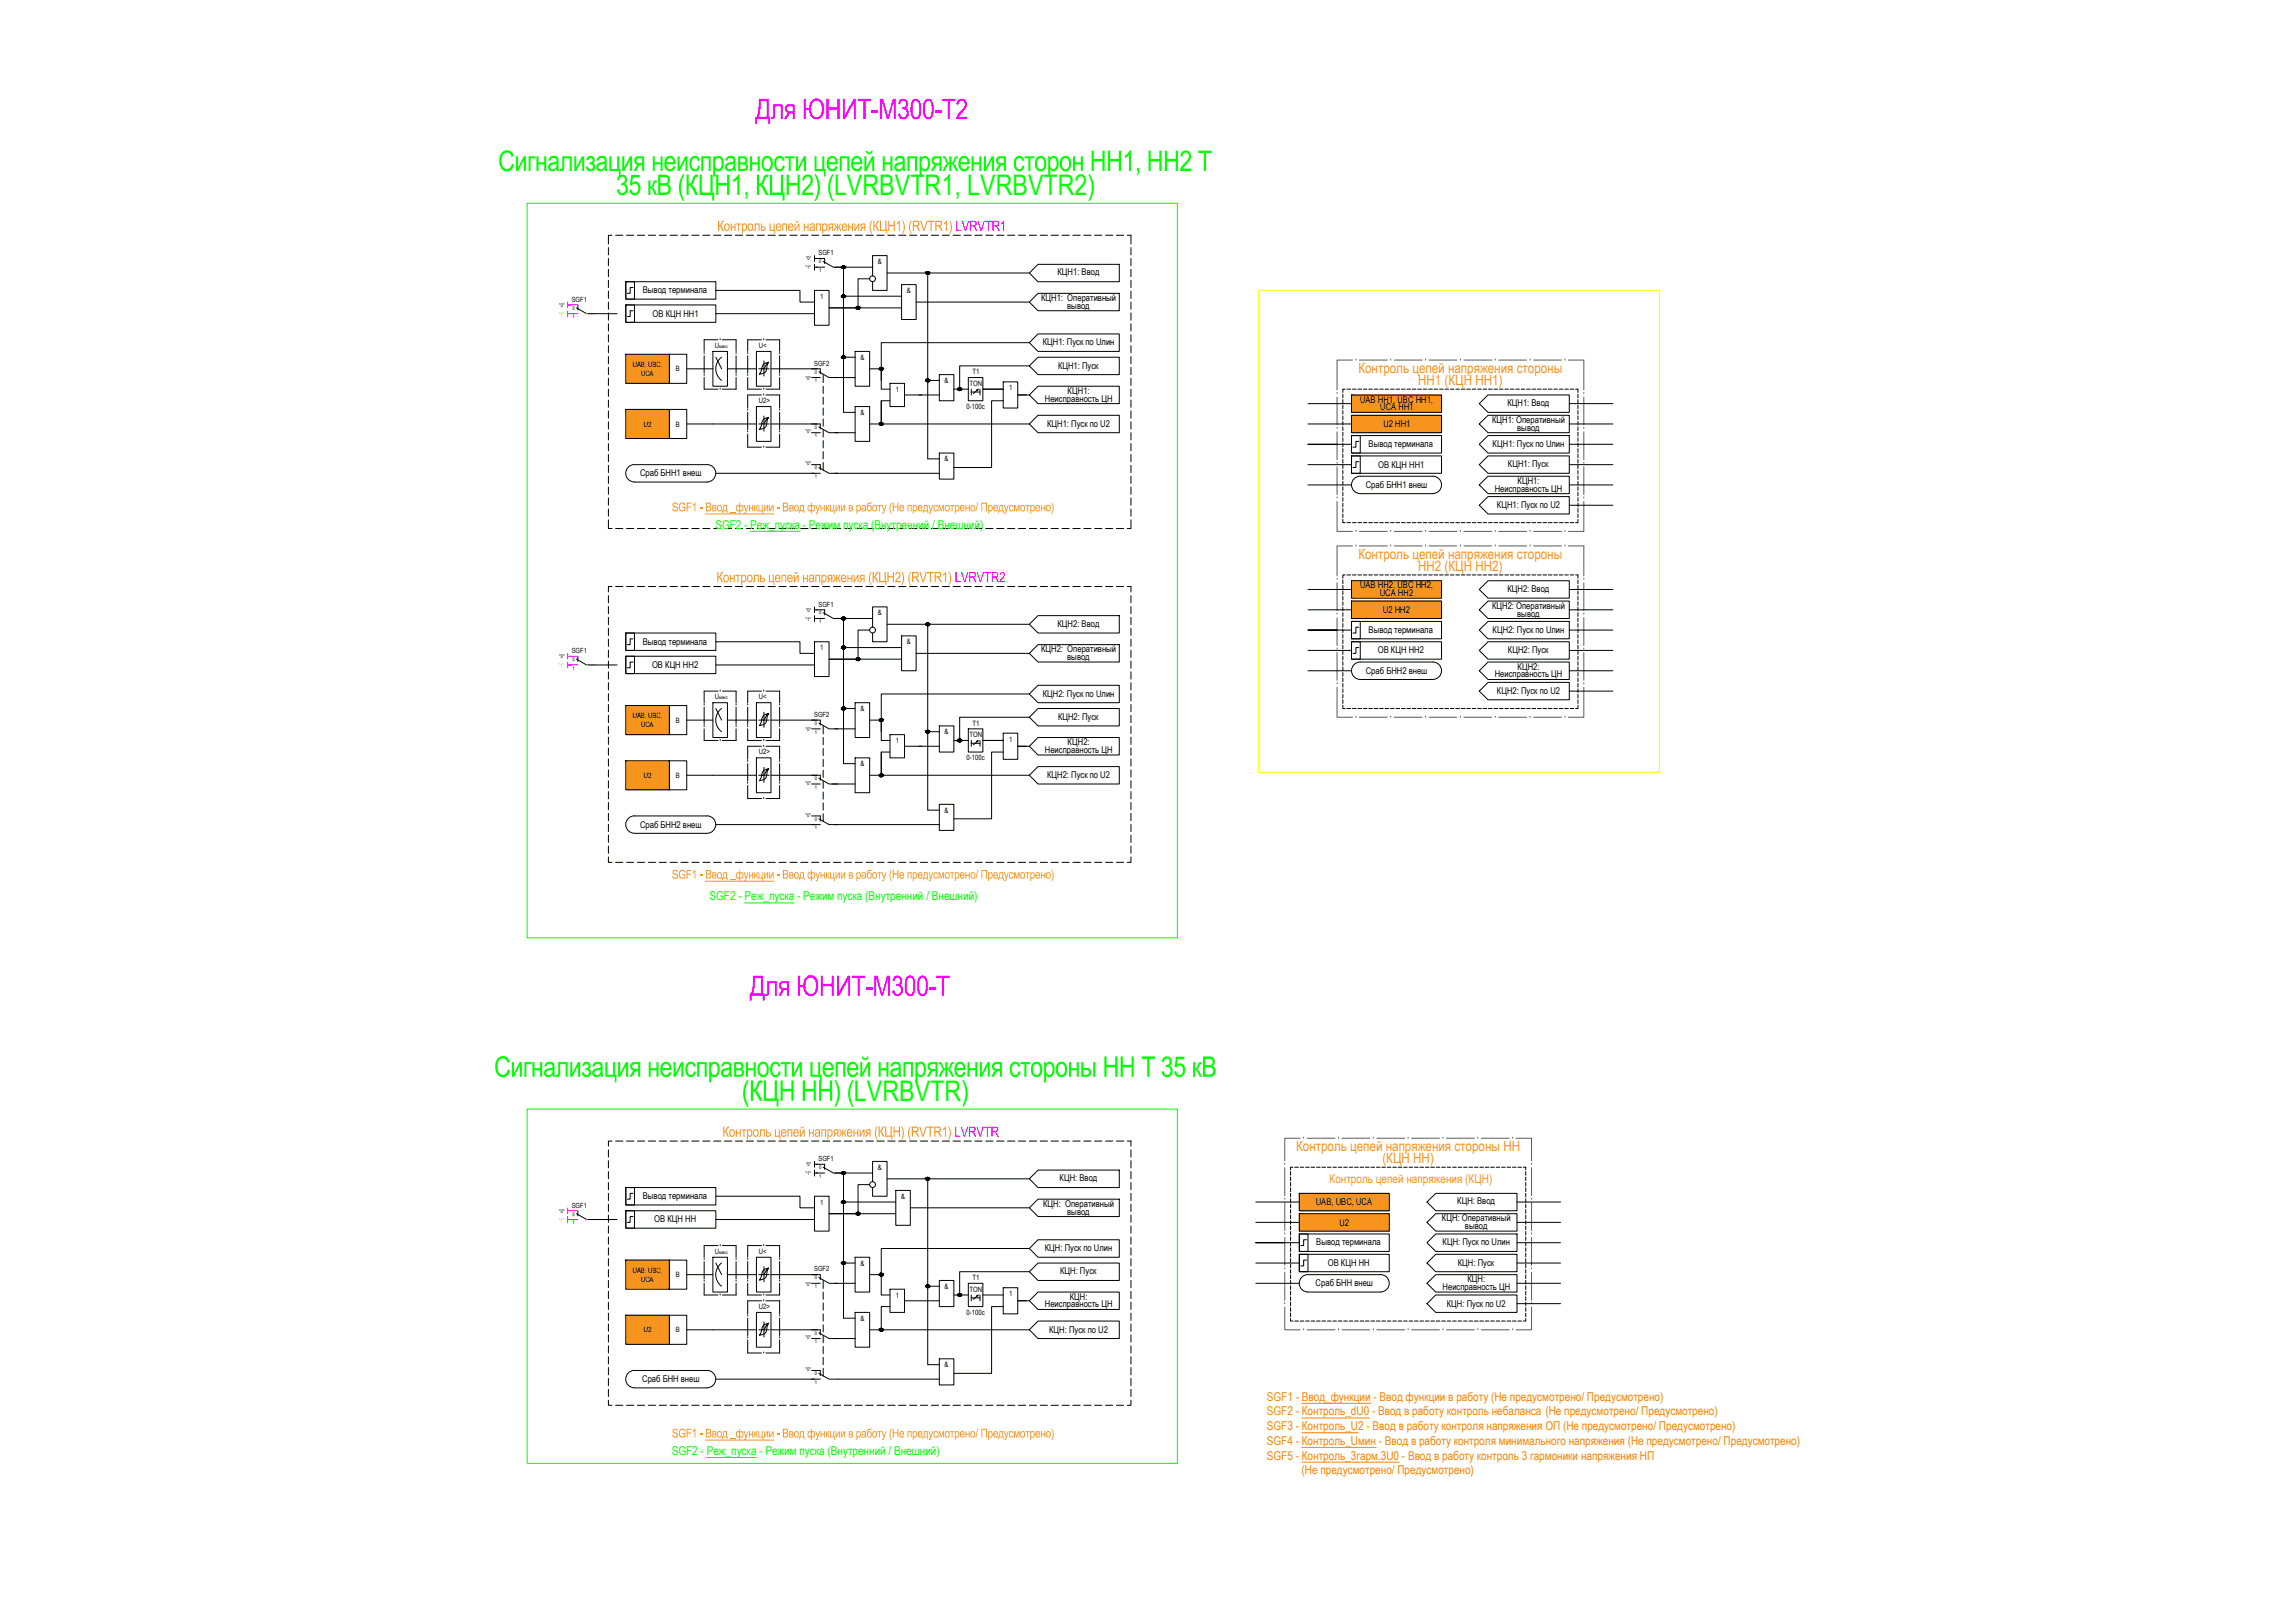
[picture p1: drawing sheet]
<svg xmlns="http://www.w3.org/2000/svg" width="1189mm" height="841mm" viewBox="0 0 1189 841" stroke-linecap="round" stroke-linejoin="round" font-family="sans-serif">
<defs><g id="words">
<g font-size="14.7" fill="#f0f">
<text x="391" y="62">Для ЮНИТ -М300-Т2</text>
<text x="388" y="516">Для ЮНИТ</text>
<text x="448" y="516">-М300-Т</text>
</g>
<g font-size="14.7" fill="#0f0">
<text x="258" y="89">Сигнализация неисправности цепей напряжения сторон НН</text>
<text x="582" y="89">1, НН2 Т</text>
<text x="319" y="101">35 кВ (КЦН1, КЦН2) (</text>
<text x="432" y="101">LVRBVTR1, LVRBVTR2</text>
<text x="564" y="101">)</text>
<text x="256" y="558">Сигнализация неисправности цепей напряжения стороны НН Т</text>
<text x="602" y="558">35 кВ</text>
<text x="384" y="570">(КЦН НН ) (</text>
<text x="443" y="570">LVRBVTR</text>
<text x="498" y="570">)</text>
</g>
<g font-size="7.4">
<text x="372" y="120">Контроль цепей напряжения</text>
<text x="450" y="120">(КЦН 1) (RVTR1)</text>
<text x="495" y="120">LVRVTR1</text>
<text x="371" y="302">Контроль цепей напряжения</text>
<text x="450" y="302">(КЦН 2) (RVTR1)</text>
<text x="495" y="302">LVRVTR2</text>
<text x="374" y="589">Контроль цепей напряжения</text>
<text x="453" y="589">(КЦН ) (RVTR1)</text>
<text x="495" y="589">LVRVTR</text>
</g>
<g font-size="7.4" fill="#f7941d">
<text x="704" y="193">Контроль цепей напряжения стороны</text>
<text x="735" y="199">НН1 (КЦН НН1)</text>
<text x="704" y="290">Контроль цепей напряжения стороны</text>
<text x="735" y="296">НН2 (КЦН НН2)</text>
<text x="672" y="596">Контроль цепей напряжения стороны НН</text>
<text x="716" y="603">(КЦН НН)</text>
</g>
<g font-size="6.3" fill="#f7941d">
<text x="348" y="265">SGF1 -</text>
<text x="365" y="265">Ввод _функции</text>
<text x="401" y="265">- Ввод функции в работу</text>
<text x="461" y="265">(Не предусмотрено</text>
<text x="506" y="265">/ Предусмотрено</text>
<text x="545" y="265">)</text>
<text x="348" y="455">SGF1 -</text>
<text x="365" y="455">Ввод _функции</text>
<text x="401" y="455">- Ввод функции в работу</text>
<text x="461" y="455">(Не предусмотрено</text>
<text x="506" y="455">/ Предусмотрено</text>
<text x="545" y="455">)</text>
<text x="348" y="745">SGF1 -</text>
<text x="365" y="745">Ввод _функции</text>
<text x="401" y="745">- Ввод функции в работу</text>
<text x="461" y="745">(Не предусмотрено</text>
<text x="506" y="745">/ Предусмотрено</text>
<text x="545" y="745">)</text>
</g>
<g font-size="6.3" fill="#0f0">
<text x="371" y="274">SGF2 - Реж_пуска - Режим пуска (Внутренний / Внешний)</text>
<text x="368" y="467">SGF2 - Реж_пуска - Режим пуска (Внутренний / Внешний)</text>
<text x="348" y="754">SGF2 - Реж_пуска - Режим пуска (Внутренний / Внешний)</text>
</g>
<text font-size="6.3" fill="#f7931d" x="689" y="613">Контроль цепей напряжения (КЦН)</text>
<g font-size="6.3" fill="#ff7f00">
<text x="657" y="726">SGF1 - Ввод_функции - Ввод функции в работу (Не предусмотрено/ Предусмотрено)</text>
<text x="657" y="733">SGF2 - Контроль_dU0 - Ввод в работу контроль небаланса (Не предусмотрено/ Предусмотрено)</text>
<text x="657" y="741">SGF3 - Контроль_U2 - Ввод в работу контроля напряжения ОП (Не предусмотрено/ Предусмотрено)</text>
<text x="657" y="749">SGF4 - Контроль_Uмин - Ввод в работу контроля минимального напряжения (Не предусмотрено/ Предусмотрено)</text>
<text x="657" y="756">SGF5 - Контроль_3гарм.3U0 - Ввод в работу контроль 3 гармоники напряжения НП</text>
<text x="675" y="764">(Не предусмотрено/ Предусмотрено)</text>
</g>
<g font-size="4.8">
<text x="548" y="143">КЦН1: Ввод</text>
<text x="333" y="152">Вывод терминала</text>
<text x="540" y="156">КЦН1: Оперативный</text>
<text x="553" y="160">вывод</text>
<text x="338" y="164">ОВ КЦН НН1</text>
<text x="540" y="179">КЦН1: Пуск по Uлин</text>
<text x="548" y="191">КЦН1: Пуск</text>
<text x="541" y="208">Неисправность ЦН</text>
<text x="553" y="204">КЦН1:</text>
<text x="705" y="209">UAB НН1, UBC НН1,</text>
<text x="715" y="213">UCA НН1</text>
<text x="781" y="210">КЦН1: Ввод</text>
<text x="543" y="221">КЦН1: Пуск по U2</text>
<text x="717" y="221">U2 НН1</text>
<text x="773" y="219">КЦН1: Оперативный</text>
<text x="786" y="223">вывод</text>
<text x="709" y="232">Вывод терминала</text>
<text x="774" y="232">КЦН1: Пуск по Uлин</text>
<text x="714" y="242">ОВ КЦН НН1</text>
<text x="781" y="242">КЦН1: Пуск</text>
<text x="332" y="247">Сраб БНН1 внеш</text>
<text x="787" y="251">КЦН1:</text>
<text x="708" y="253">Сраб БНН1 внеш</text>
<text x="775" y="255">Неисправность ЦН</text>
<text x="776" y="263">КЦН1: Пуск по U2</text>
<text x="705" y="305">UAB НН2, UBC НН2,</text>
<text x="715" y="309">UCA НН2</text>
<text x="781" y="307">КЦН2: Ввод</text>
<text x="717" y="318">U2 НН2</text>
<text x="773" y="315">КЦН2: Оперативный</text>
<text x="786" y="319">вывод</text>
<text x="548" y="325">КЦН2: Ввод</text>
<text x="709" y="328">Вывод терминала</text>
<text x="774" y="328">КЦН2: Пуск по Uлин</text>
<text x="333" y="334">Вывод терминала</text>
<text x="540" y="338">КЦН2: Оперативный</text>
<text x="714" y="339">ОВ КЦН НН2</text>
<text x="781" y="338">КЦН2: Пуск</text>
<text x="338" y="346">ОВ КЦН НН2</text>
<text x="553" y="342">вывод</text>
<text x="787" y="347">КЦН2:</text>
<text x="708" y="349">Сраб БНН2 внеш</text>
<text x="775" y="351">Неисправность ЦН</text>
<text x="776" y="360">КЦН2: Пуск по U2</text>
<text x="540" y="361">КЦН2: Пуск по Uлин</text>
<text x="548" y="373">КЦН2: Пуск</text>
<text x="553" y="386">КЦН2:</text>
<text x="541" y="390">Неисправность ЦН</text>
<text x="543" y="403">КЦН2: Пуск по U2</text>
<text x="332" y="429">Сраб БНН2 внеш</text>
<text x="549" y="612">КЦН: Ввод</text>
<text x="333" y="621">Вывод терминала</text>
<text x="541" y="625">КЦН: Оперативный</text>
<text x="553" y="629">вывод</text>
<text x="682" y="624">UAB, UBC, UCA</text>
<text x="755" y="624">КЦН: Ввод</text>
<text x="339" y="633">ОВ КЦН НН</text>
<text x="694" y="635">U2</text>
<text x="747" y="633">КЦН: Оперативный</text>
<text x="759" y="637">вывод</text>
<text x="682" y="645">Вывод терминала</text>
<text x="748" y="645">КЦН: Пуск по Uлин</text>
<text x="541" y="648">КЦН: Пуск по Uлин</text>
<text x="688" y="656">ОВ КЦН НН</text>
<text x="756" y="656">КЦН: Пуск</text>
<text x="549" y="660">КЦН: Пуск</text>
<text x="761" y="664">КЦН:</text>
<text x="682" y="667">Сраб БНН внеш</text>
<text x="748" y="668">Неисправность ЦН</text>
<text x="541" y="678">Неисправность ЦН</text>
<text x="554" y="673">КЦН:</text>
<text x="750" y="677">КЦН: Пуск по U2</text>
<text x="544" y="691">КЦН: Пуск по U2</text>
<text x="333" y="716">Сраб БНН внеш</text>
</g>
<g font-size="3.8">
<text x="455" y="137">&amp;</text>
<text x="425" y="155">1</text>
<text x="470" y="152">&amp;</text>
<text x="370" y="180">U</text>
<text x="393" y="180">U&lt;</text>
<text x="328" y="190">UAB, UBC,</text>
<text x="446" y="186">&amp;</text>
<text x="332" y="195">UCA</text>
<text x="350" y="192">В</text>
<text x="504" y="194">T1</text>
<text x="464" y="203">1</text>
<text x="490" y="198">&amp;</text>
<text x="502" y="200">TON</text>
<text x="523" y="202">1</text>
<text x="393" y="209">U2&gt;</text>
<text x="446" y="215">&amp;</text>
<text x="501" y="212">0-100с</text>
<text x="334" y="221">U2</text>
<text x="350" y="221">В</text>
<text x="490" y="239">&amp;</text>
<text x="455" y="319">&amp;</text>
<text x="470" y="334">&amp;</text>
<text x="425" y="337">1</text>
<text x="370" y="362">U</text>
<text x="393" y="362">U&lt;</text>
<text x="446" y="368">&amp;</text>
<text x="328" y="372">UAB, UBC,</text>
<text x="332" y="377">UCA</text>
<text x="350" y="375">В</text>
<text x="504" y="376">T1</text>
<text x="490" y="381">&amp;</text>
<text x="502" y="382">TON</text>
<text x="464" y="385">1</text>
<text x="523" y="384">1</text>
<text x="393" y="391">U2&gt;</text>
<text x="501" y="394">0-100с</text>
<text x="446" y="397">&amp;</text>
<text x="334" y="403">U2</text>
<text x="350" y="403">В</text>
<text x="490" y="421">&amp;</text>
<text x="455" y="606">&amp;</text>
<text x="467" y="621">&amp;</text>
<text x="425" y="624">1</text>
<text x="370" y="650">U</text>
<text x="393" y="650">U&lt;</text>
<text x="328" y="660">UAB, UBC,</text>
<text x="446" y="656">&amp;</text>
<text x="332" y="664">UCA</text>
<text x="350" y="662">В</text>
<text x="504" y="663">T1</text>
<text x="490" y="668">&amp;</text>
<text x="502" y="669">TON</text>
<text x="523" y="672">1</text>
<text x="464" y="672">1</text>
<text x="393" y="678">U2&gt;</text>
<text x="501" y="681">0-100с</text>
<text x="446" y="684">&amp;</text>
<text x="334" y="690">U2</text>
<text x="350" y="690">В</text>
<text x="490" y="708">&amp;</text>
</g>
<g font-size="3.7">
<text x="424" y="132">SGF1</text>
<text x="296" y="156">SGF1</text>
<text x="422" y="189">SGF2</text>
<text x="424" y="314">SGF1</text>
<text x="296" y="338">SGF1</text>
<text x="422" y="371">SGF2</text>
<text x="424" y="602">SGF1</text>
<text x="296" y="626">SGF1</text>
<text x="422" y="659">SGF2</text>
</g>
<g font-size="2.6">
<text x="418" y="135">&quot;0&quot;</text>
<text x="425" y="136">0</text>
<text x="418" y="140">&quot;1&quot;</text>
<text x="425" y="141">1</text>
<text x="290" y="159">&quot;0&quot;</text>
<text x="297" y="160">0</text>
<text x="297" y="165">1</text>
<text x="418" y="197">&quot;0&quot;</text>
<text x="422" y="194">0</text>
<text x="422" y="198">1</text>
<text x="418" y="225">&quot;0&quot;</text>
<text x="422" y="222">0</text>
<text x="422" y="227">1</text>
<text x="418" y="241">&quot;0&quot;</text>
<text x="422" y="243">0</text>
<text x="422" y="248">1</text>
<text x="418" y="317">&quot;0&quot;</text>
<text x="418" y="322">&quot;1&quot;</text>
<text x="425" y="318">0</text>
<text x="425" y="323">1</text>
<text x="290" y="341">&quot;0&quot;</text>
<text x="297" y="343">0</text>
<text x="297" y="347">1</text>
<text x="422" y="376">0</text>
<text x="418" y="379">&quot;0&quot;</text>
<text x="422" y="380">1</text>
<text x="418" y="407">&quot;0&quot;</text>
<text x="422" y="404">0</text>
<text x="422" y="409">1</text>
<text x="418" y="423">&quot;0&quot;</text>
<text x="422" y="425">0</text>
<text x="422" y="430">1</text>
<text x="418" y="604">&quot;0&quot;</text>
<text x="425" y="606">0</text>
<text x="418" y="609">&quot;1&quot;</text>
<text x="425" y="610">1</text>
<text x="290" y="628">&quot;0&quot;</text>
<text x="297" y="630">0</text>
<text x="297" y="634">1</text>
<text x="422" y="663">0</text>
<text x="418" y="666">&quot;0&quot;</text>
<text x="422" y="667">1</text>
<text x="418" y="694">&quot;0&quot;</text>
<text x="422" y="692">0</text>
<text x="422" y="696">1</text>
<text x="418" y="711">&quot;0&quot;</text>
<text x="422" y="713">0</text>
<text x="422" y="717">1</text>
</g>
<g font-size="2.6" fill="#f0f">
<text x="290" y="164">&quot;1&quot;</text>
<text x="290" y="346">&quot;1&quot;</text>
<text x="290" y="633">&quot;1&quot;</text>
</g>
<g font-size="2.5">
<text x="373" y="180">макс</text>
<text x="373" y="362">макс</text>
<text x="373" y="650">макс</text>
</g>
</g></defs>
<!-- layer: 0 -->
<g fill="none" stroke="#58595b" stroke-width=".52">
<path d="M701 187h-8v15M703 187h.1M704 187h15M721 187h.1M723 187h14M739 187h.1M741 187h14M757 187h.1M759 187h14M775 187h.1M777 187h14M793 187h.1"/>
<path d="M795 187h14M811 187h.1M813 187h8v15M693 204h.1M693 206v14M821 204h.1M821 206v14M693 222h.1M693 224v14M821 222h.1M821 224v14M693 260v15h8"/>
<path d="M693 258h.1M693 240h.1M693 242v14M821 240h.1M821 258h.1M821 260v15h-8M821 242v14M703 275h.1M704 275h15M721 275h.1M723 275h14M739 275h.1"/>
<path d="M741 275h14M757 275h.1M759 275h14M775 275h.1M777 275h14M793 275h.1M795 275h14M811 275h.1M701 283h-8v15M703 283h.1M704 283h15M721 283h.1"/>
<path d="M723 283h14M739 283h.1M741 283h14M757 283h.1M759 283h14M775 283h.1M777 283h14M793 283h.1M795 283h14M811 283h.1M813 283h8v15M693 318h.1"/>
<path d="M693 300h.1M693 302v14M821 300h.1M821 318h.1M821 302v14M693 336h.1M693 320v15M693 338v15M821 336h.1M821 320v15M821 338v15M693 356v16h8"/>
<path d="M693 354h.1M821 354h.1M821 356v16h-8M703 372h.1M704 372h15M721 372h.1M723 372h14M739 372h.1M741 372h14M757 372h.1M759 372h14M775 372h.1"/>
<path d="M777 372h14M793 372h.1M795 372h14M811 372h.1M674 590h-8v12M676 590h.1M677 590h15M694 590h.1M695 590h15M712 590h.1M714 590h14M730 590h.1"/>
<path d="M732 590h14M748 590h.1M750 590h14M766 590h.1M768 590h14M784 590h.1M786 590h8v12M666 603h.1M666 605v15M794 603h.1M794 605v15M666 639h.1"/>
<path d="M666 621h.1M666 623v15M794 621h.1M794 639h.1M794 623v15M666 658h.1M666 641v15M666 659v15M794 658h.1M794 641v15M794 659v15M666 677v12h8"/>
<path d="M666 676h.1M794 676h.1M794 677v12h-8M676 689h.1M677 689h15M694 689h.1M695 689h15M712 689h.1M714 689h14M730 689h.1M732 689h14M748 689h.1"/>
<path d="M750 689h14M766 689h.1M768 689h14M784 689h.1"/>
</g>
<g fill="none" stroke="#000" stroke-width=".52">
<path d="M678 209h22M678 220h22M696 204v2M696 207v2M696 210v2M696 213v2M696 216v1M696 218v2M697 202h-1v1M698 202h2M700 205h47v9h-47zM700 215h47v9h-47z"/>
<path d="M701 202h2M704 202h2M707 202h1M709 202h2M712 202h2M715 202h2M718 202h2M721 202h2M723 202h2M726 202h2M729 202h2M732 202h2"/>
<path d="M735 202h2M738 202h1M740 202h2M743 202h2M746 202h2M749 202h2M752 202h2M755 202h1M757 202h2M760 202h2M763 202h2M766 202h2"/>
<path d="M767 220l4-5h42v9h-42zM767 209l4-4h42v9h-42zM769 202h1M771 202h2M774 202h2M777 202h2M780 202h2M783 202h2M786 202h1M788 202h2M791 202h2M794 202h2"/>
<path d="M797 202h2M800 202h2M802 202h2M805 202h2M808 202h2M811 202h2M813 209h23M813 220h23M814 202h2M817 202h1v1M818 204v2M818 207v2"/>
<path d="M818 210v2M818 213v2M818 216v1M818 218v2M693 230h-15h22M696 221v2M696 224v2M696 227v2M696 230v2M696 232v2M696 235v2M696 238v2"/>
<path d="M700 226h5v9h-5zM700 226h47v9h-47zM700 236h5v9h-5zM700 236h47v9h-47zM704 229h-1v3h-2M704 239h-1v3h-2M813 230h23M818 221v2M818 224v2M818 227v2M818 230v2M818 232v2"/>
<path d="M818 235v2M818 238v2M678 241h22M678 251h22M696 241v2M696 244v2M696 247v1M696 249v2M696 252v2M696 255v2M696 258v2M701 248l3-1h39a5 5 0 0 1 4 4 5 5 0 0 1-4 5h-38a5 5 0 0 1-4-3 5 5 0 0 1 0-5z"/>
<path d="M767 251l4-4h42v9h-42zM767 241l4-5h42v9h-42zM813 241h23M813 251h23M818 241v2M818 244v2M818 247v1M818 249v2M818 252v2M818 255v2M818 258v2M696 269v2h1"/>
<path d="M696 261v2M696 264v1M696 266v2M698 271h2M701 271h2M704 271h2M707 271h1M709 271h2M712 271h2M715 271h2M718 271h2M721 271h2"/>
<path d="M723 271h2M726 271h2M729 271h2M732 271h2M735 271h2M738 271h1M740 271h2M743 271h2M746 271h2M749 271h2M752 271h2M755 271h1"/>
<path d="M757 271h2M760 271h2M763 271h2M766 271h2M767 262l4-5h42v9h-42zM769 271h1M771 271h2M774 271h2M777 271h2M780 271h2M783 271h2M786 271h1"/>
<path d="M788 271h2M791 271h2M794 271h2M797 271h2M800 271h2M802 271h2M805 271h2M808 271h2M811 271h2M813 262h23M814 271h2M818 269v2h-1"/>
<path d="M818 261v2M818 264v1M818 266v2M697 298h-1v2M698 298h2M701 298h2M704 298h2M707 298h1M709 298h2M712 298h2M715 298h2M718 298h2"/>
<path d="M721 298h2M723 298h2M726 298h2M729 298h2M732 298h2M735 298h2M738 298h1M740 298h2M743 298h2M746 298h2M749 298h2M752 298h2"/>
<path d="M755 298h1M757 298h2M760 298h2M763 298h2M766 298h2M769 298h1M771 298h2M774 298h2M777 298h2M780 298h2M783 298h2M786 298h1"/>
<path d="M788 298h2M791 298h2M794 298h2M797 298h2M800 298h2M802 298h2M805 298h2M808 298h2M811 298h2M814 298h2M817 298h1v2M678 305h22"/>
<path d="M678 316h22M696 301v1M696 303v2M696 306v2M696 309v2M696 312v2M696 315v2M696 317v2M700 301h47v9h-47zM700 311h47v9h-47zM767 316l4-5h42v9h-42zM767 305l4-4h42v9h-42z"/>
<path d="M813 305h23M813 316h23M818 301v1M818 303v2M818 306v2M818 309v2M818 312v2M818 315v2M818 317v2M678 337h22M693 327h-15h22M696 320v2"/>
<path d="M696 323v2M696 326v2M696 329v2M696 332v1M696 334v2M696 337v2M700 322h5v9h-5zM700 322h47v9h-47zM700 333h5v9h-5zM700 333h47v9h-47zM704 325h-1v3h-2M704 336h-1v3h-2"/>
<path d="M767 337l4-4h42v9h-42zM813 327h23M813 337h23M818 320v2M818 323v2M818 326v2M818 329v2M818 332v1M818 334v2M818 337v2M678 348h22M696 340v2"/>
<path d="M696 343v2M696 346v2M696 349v1M696 351v2M696 354v2M696 357v2M696 360v2M705 352a5 5 0 0 1-5-4 5 5 0 0 1 5-5h38a5 5 0 0 1 4 5 5 5 0 0 1-4 4M705 352h38M767 348l4-5h42v9h-42zM767 358l4-4h42v9h-42zM813 348h23"/>
<path d="M813 358h23M818 340v2M818 343v2M818 346v2M818 349v1M818 351v2M818 354v2M818 357v2M818 360v2M696 365v2h1M696 363v2M698 367h2"/>
<path d="M701 367h2M704 367h2M707 367h1M709 367h2M712 367h2M715 367h2M718 367h2M721 367h2M723 367h2M726 367h2M729 367h2M732 367h2"/>
<path d="M735 367h2M738 367h1M740 367h2M743 367h2M746 367h2M749 367h2M752 367h2M755 367h1M757 367h2M760 367h2M763 367h2M766 367h2"/>
<path d="M769 367h1M771 367h2M774 367h2M777 367h2M780 367h2M783 367h2M786 367h1M788 367h2M791 367h2M794 367h2M797 367h2M800 367h2"/>
<path d="M802 367h2M805 367h2M808 367h2M811 367h2M814 367h2M818 365v2h-1M818 363v2M324 615h5v9h-5zM324 615h47v9h-47zM328 618h-1v3h-2M371 620h44v6h7M422 620h8v18h-8z"/>
<path d="M422 602v3M422 606v3M422 603h2M422 608h2M433 608h19M437 608v75h6M451 614h-6v15h-15h34M452 612v-10h8v18h-8v-5M460 611h73M464 617h8v18h-8zM481 611v56h6M538 606h42v9h-42l-5-4z"/>
<path d="M669 607v2M669 610v2M669 613v2M669 616v1M669 618v2M670 605h-1v1M671 605h2M673 618h47v9h-47zM674 605h2M677 605h2M679 605h2M682 605h2"/>
<path d="M685 605h2M688 605h2M691 605h2M694 605h1M696 605h2M699 605h2M702 605h2M705 605h2M708 605h2M710 605h2M713 605h2M716 605h2"/>
<path d="M719 605h2M722 605h2M725 605h1M727 605h2M730 605h2M733 605h2M736 605h2M739 605h2M742 605h1M744 605h2M747 605h2M750 605h2"/>
<path d="M753 605h2M756 605h2M758 605h2M761 605h2M764 605h2M767 605h2M770 605h2M773 605h1M775 605h2M778 605h2M781 605h2M784 605h2"/>
<path d="M787 605h2M789 605h2v1M791 607v2M791 610v2M791 613v2M791 616v1M791 618v2M324 627h5v9h-5zM324 627h47v9h-47zM328 630h-1v3h-2M371 632h51M437 623h27"/>
<path d="M472 626h61M533 626l5-5h42v9h-42zM651 623h22M651 633h22M669 621v2M669 624v2M669 627v2M669 630v2M669 632v2M669 635v2M669 638v2M673 639h5v9h-5z"/>
<path d="M673 639h47v9h-47zM673 629h47v9h-47zM740 633l4-4h42v9h-42zM740 623l4-5h42v9h-42zM786 623h23M786 633h23M791 621v2M791 624v2M791 627v2M791 630v2M791 632v2M791 635v2"/>
<path d="M791 638v2M324 653h23v15h-23zM347 653h9v15h-9zM369 651h8v19h-8zM371 655l3 6M374 654a8 8 0 0 0 0 13M392 651h8v19h-8zM396 656v8M398 657l-1 4a3 3 0 0 1-3 2l1-2a4 4 0 0 1 3-4l-2 4h-3M437 655h6M443 651h8v19h-8zM533 659l5 5h42v-9h-42l-5 4h-36v12"/>
<path d="M533 647l5 4h42v-9h-42l-5 5h-76v14M651 655h22M666 644h-15h22M669 641v2M669 644v2M669 647v1M669 649v2M669 652v2M669 655v2M669 658v2M673 650h5v9h-5zM673 650h47v9h-47z"/>
<path d="M677 642h-1v3h-2M677 653h-1v3h-2M740 655l4-5h42v9h-42zM786 644h23M786 655h23M791 641v2M791 644v2M791 647v1M791 649v2M791 652v2M791 655v2M791 658v2"/>
<path d="M356 661h13M377 661h15M396 661h3M400 661h24M451 661h6v10h4M461 668h8v12h-8zM461 677h-4v12h-6M487 664h7v13h-7zM494 671h8M502 665h7v12h-7zM503 671v3M503 673h5"/>
<path d="M506 671h1l-3 2M507 671v1M508 671v3M509 671h11M527 674h6M538 670h42v9h-42l-5-5zM651 665h22M669 661v2M669 664v1M669 666v2M669 669v2M669 672v2"/>
<path d="M669 675v2M669 678v2M678 660a5 5 0 0 0-5 5 5 5 0 0 0 5 4M678 661h37M678 670h37M715 660a5 5 0 0 1 5 5 5 5 0 0 1-5 4M740 665l4-4h42v9h-42zM740 676l4-5h42v9h-42zM786 665h23M786 676h23M791 661v2M791 664v1"/>
<path d="M791 666v2M791 669v2M791 672v2M791 675v2M791 678v2M324 682h23v15h-23zM347 682h9v15h-9zM356 689h36M392 680h8v18h-8zM396 685v8M396 689h3M398 686l-1 3a3 3 0 0 1-3 3l1-2a4 4 0 0 1 3-4l-2 3h-3"/>
<path d="M400 689h24M443 680h8v18h-8zM457 689h76l5-4h42v9h-42l-5-5M669 683v2h1M669 680v2M671 685h2M674 685h2M677 685h2M679 685h2M682 685h2M685 685h2M688 685h2"/>
<path d="M691 685h2M694 685h1M696 685h2M699 685h2M702 685h2M705 685h2M708 685h2M710 685h2M713 685h2M716 685h2M719 685h2M722 685h2"/>
<path d="M725 685h1M727 685h2M730 685h2M733 685h2M736 685h2M739 685h2M742 685h1M744 685h2M747 685h2M750 685h2M753 685h2M756 685h2"/>
<path d="M758 685h2M761 685h2M764 685h2M767 685h2M770 685h2M773 685h1M775 685h2M778 685h2M781 685h2M784 685h2M787 685h2M791 683v2h-2"/>
<path d="M791 680v2"/>
<circle cx="437" cy="608" r=".7"/>
<circle cx="452" cy="614" r="1.5"/>
<circle cx="481" cy="611" r=".7"/>
<circle cx="437" cy="623" r=".7"/>
<circle cx="445" cy="629" r=".7"/>
<circle cx="437" cy="654" r=".7"/>
<circle cx="457" cy="660" r=".7"/>
<circle cx="497" cy="671" r=".7"/>
<circle cx="457" cy="689" r=".7"/>
</g>
<g fill="none" stroke="#000" stroke-width=".52">
<path d="M767 230l4-4h42v9h-42zM767 327l4-5h42v9h-42zM423 603h4v3M423 608h4M427 605l5 3h4M365 653h.1M365 654v9M372 645h-7v6M373 645h.1M374 645h7v6M381 653h.1M381 654v9"/>
<path d="M387 653h.1M387 654v9M395 645h-8v6M396 645h.1M397 645h7v6M404 653h.1M404 654v9M740 644l4-5h42v9h-42zM365 664h.1M365 665v6h7M373 671h.1M381 664h.1"/>
<path d="M381 665v6h-7M387 664h.1M387 665v6h8M395 674h-8v7M396 671h.1M396 674h.1M397 674h7v7M404 664h.1M404 665v6h-7M387 693h.1M387 682h.1M387 683v9"/>
<path d="M387 694v7h8M404 693h.1M404 682h.1M404 683v9M404 694v7h-7M396 701h.1"/>
</g>
<!-- layer: 0 -->
<g fill="#f7941d" stroke="#f7941d" stroke-width=".52">
<path d="M673 618l47 9v-9zM673 618l47 9h-47z"/>
<path d="M673 629l47 9v-9zM673 629l47 9h-47z"/>
<path d="M700 205l47 9v-9zM700 205l47 9h-47z"/>
<path d="M700 215l47 9v-9zM700 215l47 9h-47z"/>
<path d="M700 301l47 9v-9zM700 301l47 9h-47z"/>
<path d="M700 311l47 9v-9zM700 311l47 9h-47z"/>
<path d="M324 653l23 15v-15zM324 653l23 15h-23z"/>
<path d="M324 682l23 15v-15zM324 682l23 15h-23z"/>
</g>
<path d="M652 150h208v250h-208z" fill="none" stroke="#ff0" stroke-width=".52"/>
<g fill="#000" stroke="#000" stroke-width=".52">
<path d="M437 624h1zM444 628h1zM437 655h1zM456 660h1zM497 670h1zM456 688h1z"/>
<path d="M437 607h1zM437 607h1z"/>
<path d="M437 607h1zM437 607h1z"/>
<path d="M437 608h1zM437 608v1z"/>
<path d="M437 607h1zM437 607h1z"/>
<path d="M437 608h1zM437 608h1z"/>
<path d="M437 607h1zM437 607h1z"/>
<path d="M437 608h1zM437 608h1z"/>
<path d="M437 607h1zM437 607h1z"/>
<path d="M437 608h1zM437 608h1z"/>
<path d="M437 607h1zM437 607h1z"/>
<path d="M437 608h1zM437 608h1z"/>
<path d="M437 607l1 1zM437 607l1 1z"/>
<path d="M437 608h1zM437 608h1z"/>
<path d="M436 608h2zM436 608h2z"/>
<path d="M436 608h2zM436 608h2z"/>
<path d="M436 608h2zM436 608h2z"/>
<path d="M436 608h2zM436 608h2z"/>
<path d="M436 608h2zM436 608h2z"/>
<path d="M436 608h2zM436 608h2z"/>
<path d="M436 608h2zM436 608h2z"/>
<path d="M436 608h2zM436 608h2z"/>
<path d="M436 608h2zM436 608h2z"/>
<path d="M436 608h2zM436 608h2z"/>
<path d="M436 608h2zM436 608h2z"/>
<path d="M480 610h1zM480 610h1z"/>
<path d="M480 612h1zM480 612h1z"/>
<path d="M480 610h1zM480 610h1z"/>
<path d="M480 612h1zM480 612h1z"/>
<path d="M480 610h1zM480 610h1z"/>
<path d="M480 611h1zM480 611l1 1z"/>
<path d="M480 610h1zM480 610h1z"/>
<path d="M480 611h1zM480 611h1z"/>
<path d="M480 610h1zM480 610h1z"/>
<path d="M480 611h1zM480 611h1z"/>
<path d="M480 610h1zM480 610h1z"/>
<path d="M480 611h1zM480 611h1z"/>
<path d="M480 610l1 1zM480 610l1 1z"/>
<path d="M480 611h1zM480 611h1z"/>
<path d="M480 611h1zM480 611h1z"/>
<path d="M480 611h2zM480 611h2z"/>
<path d="M480 611h1zM480 611h1z"/>
<path d="M480 611h1zM480 611h1z"/>
<path d="M480 611h2zM480 611h2z"/>
<path d="M480 611h2zM480 611h2z"/>
<path d="M480 611h2zM480 611h2z"/>
<path d="M480 611h2zM480 611h2z"/>
<path d="M480 611h2zM480 611h2z"/>
<path d="M480 611h2zM480 611h1z"/>
<path d="M480 611h2zM480 611h2z"/>
<path d="M437 622h1zM437 622h1z"/>
<path d="M437 622h1zM437 622h1z"/>
<path d="M437 622h1zM437 622h1z"/>
<path d="M437 624h1zM437 624h1z"/>
<path d="M437 622h1zM437 622h1z"/>
<path d="M437 623h1zM437 623l1 1z"/>
<path d="M437 622h1zM437 622h1z"/>
<path d="M437 623h1zM437 623h1z"/>
<path d="M437 622h1zM437 622h1z"/>
<path d="M437 623h1zM437 623h1z"/>
<path d="M437 622l1 1zM437 622l1 1z"/>
<path d="M437 623h1zM437 623h1z"/>
<path d="M436 623h2zM436 623h2z"/>
<path d="M436 623h2zM436 623h2z"/>
<path d="M436 623h2zM436 623h2z"/>
<path d="M436 623h2zM436 623h2z"/>
<path d="M436 623h2zM436 623h2z"/>
<path d="M436 623h2zM436 623h2z"/>
<path d="M436 623h2zM436 623h2z"/>
<path d="M436 623h2zM436 623h2z"/>
<path d="M436 623h2zM436 623h2z"/>
<path d="M436 623h2zM436 623h2z"/>
<path d="M436 623h2zM436 623h2z"/>
<path d="M444 628h1zM444 628h1z"/>
<path d="M444 630h1zM444 630h1z"/>
<path d="M444 628h1zM444 628h1z"/>
<path d="M444 630h1zM444 630h1z"/>
<path d="M444 628h1zM444 628h1z"/>
<path d="M444 630h1zM444 630h1z"/>
<path d="M444 628h1zM444 628h1z"/>
<path d="M444 630h1zM444 630h1z"/>
<path d="M444 628h1zM444 628h1z"/>
<path d="M444 629h1zM444 629l1 1z"/>
<path d="M444 628h1zM444 628h1z"/>
<path d="M444 629h1zM444 629h1z"/>
<path d="M444 628l1 1zM444 628l1 1z"/>
<path d="M444 629h1zM444 629h1z"/>
<path d="M444 629h1zM444 629h1z"/>
<path d="M444 629h1zM444 629h1z"/>
<path d="M444 629h1zM444 629h1z"/>
<path d="M444 629h1zM444 629h1z"/>
<path d="M444 629h1zM444 629h1z"/>
<path d="M444 629h1zM444 629h1z"/>
<path d="M444 629h1zM444 629h1z"/>
<path d="M444 629h1zM444 629h1z"/>
<path d="M444 629h1zM444 629h1z"/>
<path d="M444 629h1zM444 629h1z"/>
<path d="M444 629h1zM444 629h1z"/>
<path d="M444 629h1zM444 629h1z"/>
<path d="M444 629h1zM444 629h1z"/>
<path d="M437 654h1zM437 654h1z"/>
<path d="M437 654h1zM437 654h1z"/>
<path d="M437 654h1zM437 654h1z"/>
<path d="M437 655h1zM437 655h1z"/>
<path d="M437 654h1zM437 654h1z"/>
<path d="M437 655h1zM437 655h1z"/>
<path d="M437 654h1zM437 654h1z"/>
<path d="M437 655h1zM437 655h1z"/>
<path d="M437 654h1zM437 654h1z"/>
<path d="M437 655h1zM437 655h1z"/>
<path d="M437 654h1zM437 654h1z"/>
<path d="M437 655h1zM437 655h1z"/>
<path d="M436 654h2zM436 654h2z"/>
<path d="M436 655h2zM436 655h2z"/>
<path d="M436 654h2zM436 654h2z"/>
<path d="M436 654h2zM436 654h2z"/>
<path d="M436 655h2zM436 655h2z"/>
<path d="M436 655h2zM436 655h2z"/>
<path d="M436 654h2zM436 654h2z"/>
<path d="M436 654l2 1zM436 654l2 1z"/>
<path d="M436 655h2zM436 655h2z"/>
<path d="M436 655h2zM436 655h2z"/>
<path d="M436 655h2zM436 655h2z"/>
<path d="M456 660h1zM456 660h1z"/>
<path d="M456 660h1zM456 660h1z"/>
<path d="M456 660h1zM456 660h1z"/>
<path d="M456 660h1zM456 660h1z"/>
<path d="M456 660h1zM456 660h1z"/>
<path d="M456 661h1zM456 661h1z"/>
<path d="M456 661h1zM456 661h1z"/>
<path d="M456 661h1zM456 661h1z"/>
<path d="M456 661h1zM456 661h1z"/>
<path d="M456 661h1zM456 661h1z"/>
<path d="M456 660h1zM456 660h1z"/>
<path d="M456 661h1zM456 661h1z"/>
<path d="M456 660h1zM456 660h1z"/>
<path d="M456 661h1zM456 661h1z"/>
<path d="M456 660h1zM456 660h1z"/>
<path d="M456 661h1zM456 661h1z"/>
<path d="M456 660h1zM456 660h1z"/>
<path d="M456 661h1zM456 661h1z"/>
<path d="M456 660h1zM456 660h1z"/>
<path d="M456 660h1zM456 660h1z"/>
<path d="M456 661h1zM456 661h1z"/>
<path d="M456 661h1zM456 661h1z"/>
<path d="M456 660h1zM456 660h1z"/>
<path d="M456 660l1 1zM456 660l1 1z"/>
<path d="M456 661h1zM456 661h1z"/>
<path d="M456 661h1zM456 661h1z"/>
<path d="M456 661h1zM456 661h1z"/>
<path d="M497 670h1zM497 670h1z"/>
<path d="M497 672h1zM497 672h1z"/>
<path d="M497 670h1zM497 670h1z"/>
<path d="M497 672h1zM497 672h1z"/>
<path d="M497 670h1zM497 670h1z"/>
<path d="M497 672h1zM497 672h1z"/>
<path d="M497 670h1zM497 670h1z"/>
<path d="M497 672h1zM497 672h1z"/>
<path d="M497 670l1 1zM497 670l1 1z"/>
<path d="M497 672h1zM497 672h1z"/>
<path d="M497 671h1zM497 671h1z"/>
<path d="M497 672h1zM497 672h1z"/>
<path d="M497 671h1zM497 671h1z"/>
<path d="M497 672h1zM497 672h1z"/>
<path d="M497 671h1zM497 671h1z"/>
<path d="M497 671h1zM497 671h1z"/>
<path d="M497 671h1zM497 671h1z"/>
<path d="M497 671h1zM497 671l1 1z"/>
<path d="M497 671h1zM497 671h1z"/>
<path d="M497 671h1zM497 671h1z"/>
<path d="M497 671h1zM497 671h1z"/>
<path d="M497 671h1zM497 671h1z"/>
<path d="M497 671h1zM497 671h1z"/>
<path d="M497 671h1zM497 671h1z"/>
<path d="M497 671h1zM497 671h1z"/>
<path d="M497 671h1zM497 671h1z"/>
<path d="M497 671h1zM497 671h1z"/>
<path d="M456 688h1zM456 688h1z"/>
<path d="M456 690h1zM456 690h1z"/>
<path d="M456 688h1zM456 688h1z"/>
<path d="M456 690h1zM456 690h1z"/>
<path d="M456 688h1zM456 688h1z"/>
<path d="M456 690h1zM456 690h1z"/>
<path d="M456 688l1 1zM456 688l1 1z"/>
<path d="M456 690h1zM456 690h1z"/>
<path d="M456 689h1zM456 689h1z"/>
<path d="M456 690h1zM456 690h1z"/>
<path d="M456 689h1zM456 689h1z"/>
<path d="M456 690h1zM456 690h1z"/>
<path d="M456 689h1zM456 689h1z"/>
<path d="M456 690h1zM456 690h1z"/>
<path d="M456 689h1zM456 689h1z"/>
<path d="M456 690h1zM456 690h1z"/>
<path d="M456 689h1zM456 689h1z"/>
<path d="M456 689h1zM456 689l1 1z"/>
<path d="M456 689h1zM456 689h1z"/>
<path d="M456 689h1zM456 689h1z"/>
<path d="M456 689h1zM456 689h1z"/>
<path d="M456 689h1zM456 689h1z"/>
<path d="M456 689h1zM456 689h1z"/>
<path d="M456 689h1zM456 689h1z"/>
<path d="M456 689h1zM456 689h1z"/>
<path d="M456 689h1zM456 689h1z"/>
<path d="M456 689h1zM456 689h1z"/>
</g>
<path d="M273 575h337v183h-337z" fill="none" stroke="#0f0" stroke-width=".52"/>
<!-- layer: TEXT -->
<g fill="#0f0">
<path d="M572 547h1v5h5v-5h1v11h-1v-5h-5v5h-1z"/>
<path d="M581 547h1v5h4v-5h2v11h-2v-5h-4v5h-1z"/>
<path d="M592 547h7v2h-3v9h-1v-9h-3z"/>
<path d="M560 550h1v3h3l1 1 1 2-2 2h-4zM561 554v3h3v-2zM567 550h1v8h-1z"/>
</g>
<!-- layer: 0 -->
<g fill="#f7941d">
<path d="M435 585l1 2 1-2v2l2-2-1 2 1 2h-1l-1-2v2v-2l-2 2 1-2z"/>
<path d="M442 585h1v2h1v-2h1v4h-1v-2h-1v2h-1z"/>
<path d="M445 585h1v3l1-3h1v4v-3l-2 3h-1z"/>
<path d="M490 584v5v-4l-1 1z"/>
<path d="M491 584l2 2-1 5v-4z"/>
<path d="M429 585v1l1-1h1l1 2-1 2h-2v1zM430 586l-1 2 1 1 1-2-1-1z"/>
<path d="M432 585h2v4v-1l-2 1 1-2h-1zM433 586v1h1v-1z"/>
<path d="M439 586l1-1 1 1 1 1h-3l1 2 2-1-1 1-2-1zM440 586l-1 1h2v-1z"/>
<path d="M449 586l2-1v4v-1l-3 1 2-2h-1zM449 586v1h2v-1z"/>
<path d="M484 584h3l1 2-2 1 2 2h-1l-1-2h-1v2h-1zM485 584v2h2v-2z"/>
</g>
<path d="M514 584h3v2l-1 1 2 2h-1l-2-2h-1v2zM514 584v2h3l-1-2z" fill="#f0f"/>
<g fill="none" stroke="#000" stroke-width=".52">
<path d="M315 596v4M317 591h-2v3M319 591h4M325 591h3M330 591h4M336 591h4M342 591h3M347 591h4M353 591h4M359 591h3M364 591h4M370 591h4"/>
<path d="M432 591h4M438 591h3M443 591h4M449 591h4M488 591h4M517 591h3M522 591h4M528 591h4M533 591h4M539 591h4M545 591h3M550 591h4"/>
<path d="M556 591h4M562 591h3M567 591h4M573 591h4M579 591h3M584 591h2v3M586 596v4M315 601v4M315 607v4M315 613v3M315 618v4M586 601v4"/>
<path d="M586 607v4M586 613v3M586 618v4M305 632h15M315 624v4M315 630v3M315 635v4M586 624v4M586 630v3M586 635v4M315 641v4M315 647v3"/>
<path d="M315 652v4M315 658v4M586 641v4M586 647v3M586 652v4M586 658v4M315 664v3M315 669v4M315 675v4M586 664v3M586 669v4M586 675v4"/>
<path d="M315 680v4M315 686v4M315 692v3M315 697v4M586 680v4M586 686v4M586 692v3M586 697v4M315 703v4M315 709v3M315 714v4M315 720v4"/>
<path d="M586 703v4M586 709v3M586 714v4M586 720v4M315 726v2h2M319 728h4M325 728h3M330 728h4M336 728h4M342 728h3M347 728h4M353 728h4"/>
<path d="M359 728h3M364 728h4M370 728h4M375 728h4M381 728h4M387 728h4M392 728h4M398 728h4M404 728h3M409 728h4M415 728h4M421 728h3"/>
<path d="M426 728h4M432 728h4M438 728h3M443 728h4M449 728h4M454 728h4M460 728h4M466 728h3M471 728h4M477 728h4M483 728h3M488 728h4"/>
<path d="M494 728h4M500 728h3M505 728h4M511 728h4M517 728h3M522 728h4M528 728h4M533 728h4M539 728h4M545 728h3M550 728h4M556 728h4"/>
<path d="M562 728h3M567 728h4M573 728h4M579 728h3M586 726v2h-2"/>
</g>
<path d="M299 629l5 3M299 627v3" fill="none" stroke="#000" stroke-width=".52"/>
<path d="M295 632h4M295 627h4M304 632h5" fill="none" stroke="#f0f" stroke-width=".52"/>
<!-- layer: 0 -->
<path d="M294 626v3M294 630v3M294 627h2M294 632h2" fill="none" stroke="#f0f" stroke-width=".52"/>
<path d="M363 743h1v1h-1z" fill="#f7941d"/>
<path d="M365 746h13M381 746h20" fill="none" stroke="#f7941d" stroke-width=".52"/>
<g fill="#f7941d">
<path d="M396 742v2l2-2v3v-3l-2 3z"/>
<path d="M399 742v2l2-2v3h-1v-3l-1 3z"/>
<path d="M455 742h2h-1v3v-3h-1z"/>
<path d="M457 742l1 2 1-2-1 4h-1l1-1z"/>
<path d="M492 742h3h-1v3h-1v-3h-1z"/>
<path d="M500 742h1v1h1v-1h1v3h-1v-2h-1v2h-1z"/>
<path d="M539 742h1v1h1v-1h1v3h-1v-2h-1v2h-1z"/>
<path d="M444 742h1l1 1v2h-2v1zM445 742l-1 2 1 1 1-2z"/>
<path d="M447 742h1h1v3h-2v-2h1v-1l-1 1zM447 744l1 1v-2z"/>
<path d="M450 741l2-1-1 1h-1v1h1h1v2l-1 1h-1l-1-1zM450 742v2l1 1v-2z"/>
<path d="M452 742h2l1 2-1 1-2-1zM453 742v2v1l1-2v-1z"/>
<path d="M495 742h1l1 1-1 2h-1v1zM496 742l-1 2 1 1 1-2z"/>
<path d="M498 742h1h1v1h-2v2l2-1-1 1-1-1zM498 742v1h1v-1z"/>
<path d="M503 742h2v2v1l-2-1zM504 742l-1 2 1 1 1-2v-1z"/>
<path d="M534 742h2v1v2h-2v1zM535 742l-1 2 1 1 1-2z"/>
<path d="M537 742h1h1v1h-2l1 2 1-1-1 1-1-1zM537 742v1h2l-1-1z"/>
<path d="M542 742h2l1 2-1 1-2-1zM543 742v2v1l1-2v-1z"/>
</g>
<path d="M469 674h18M520 677h-6v35h-20M527 674h5M326 711l3-1h37a5 5 0 0 1 5 5 5 5 0 0 1-5 4h-37a5 5 0 0 1-4-3 5 5 0 0 1 1-5zM434 715h53" fill="none" stroke="#000" stroke-width=".52"/>
<path d="M421 710h4v3M421 715h4M424 712l6 3h4" fill="none" stroke="#000" stroke-width=".52"/>
<!-- layer: 0 -->
<path d="M366 755h26" fill="none" stroke="#0f0" stroke-width=".52"/>
<!-- layer: TEXT -->
<path d="M442 506h6v1h-2v9h-2v-9h-2z" fill="#f0f"/>
<path d="M423 134h4v3M423 138h4M427 135l5 3h4" fill="none" stroke="#000" stroke-width=".52"/>
<!-- layer: 0 -->
<g fill="none" stroke="#000" stroke-width=".52">
<path d="M422 132v3M422 137v3M422 134h2M422 138h2M433 138h19M437 138v76h6M324 158h5v9h-5zM324 158h47v9h-47zM324 146h5v9h-5zM324 146h47v9h-47zM328 149h-1v3h-2M371 150h44v7h7"/>
<path d="M422 150h8v19h-8zM437 153h30M451 144h-6v16h-15h37M452 143v-11h8v18h-8v-4M460 141h73M467 147h8v19h-8zM475 157h58M533 141l5-4h42v9h-42zM538 152h42v9h-42l-5-4zM328 161h-1v3h-2M371 163h51M437 185h6"/>
<path d="M443 182h8v18h-8zM443 211h8v18h-8z"/>
<circle cx="437" cy="138" r=".7"/>
<circle cx="437" cy="153" r=".7"/>
<circle cx="445" cy="160" r=".7"/>
<circle cx="452" cy="144" r="1.5"/>
<circle cx="481" cy="141" r=".7"/>
<circle cx="437" cy="185" r=".7"/>
</g>
<g fill="#000" stroke="#000" stroke-width=".52">
<path d="M437 139h1zM437 154h1zM444 159h1zM437 186h1z"/>
<path d="M437 138h1zM437 138h1z"/>
<path d="M437 138h1zM437 138h1z"/>
<path d="M437 138h1zM437 138h1z"/>
<path d="M437 139h1zM437 139h1z"/>
<path d="M437 138h1zM437 138h1z"/>
<path d="M437 139h1zM437 139h1z"/>
<path d="M437 138h1zM437 138h1z"/>
<path d="M437 139h1zM437 139h1z"/>
<path d="M437 138h1zM437 138h1z"/>
<path d="M437 139h1zM437 139h1z"/>
<path d="M437 138h1zM437 138h1z"/>
<path d="M437 139h1zM437 139h1z"/>
<path d="M436 138h2zM436 138h2z"/>
<path d="M436 139h2zM436 139h2z"/>
<path d="M436 138h2zM436 138h2z"/>
<path d="M436 138h2zM436 138h2z"/>
<path d="M436 139h2zM436 139h2z"/>
<path d="M436 139h2zM436 139h2z"/>
<path d="M436 138h2zM436 138h2z"/>
<path d="M436 138h2zM436 138h2z"/>
<path d="M436 138l2 1zM436 138l2 1z"/>
<path d="M436 139h2zM436 139h2z"/>
<path d="M436 139h2zM436 139h2z"/>
<path d="M437 153h1zM437 153h1z"/>
<path d="M437 153h1zM437 153h1z"/>
<path d="M437 153h1zM437 153h1z"/>
<path d="M437 154h1zM437 154h1z"/>
<path d="M437 153h1zM437 153h1z"/>
<path d="M437 154h1zM437 154h1z"/>
<path d="M437 153h1zM437 153h1z"/>
<path d="M437 154h1zM437 154h1z"/>
<path d="M437 153h1zM437 153h1z"/>
<path d="M437 154h1zM437 154h1z"/>
<path d="M437 153h1zM437 153h1z"/>
<path d="M437 154h1zM437 154h1z"/>
<path d="M436 153h2zM436 153h2z"/>
<path d="M436 154h2zM436 154h2z"/>
<path d="M436 153h2zM436 153h2z"/>
<path d="M436 153h2zM436 153h2z"/>
<path d="M436 154h2zM436 154h2z"/>
<path d="M436 154h2zM436 154h2z"/>
<path d="M436 153h2zM436 153h2z"/>
<path d="M436 153h2zM436 153h2z"/>
<path d="M436 153l2 1zM436 153l2 1z"/>
<path d="M436 154h2zM436 154h2z"/>
<path d="M436 154h2zM436 154h2z"/>
<path d="M444 159h1zM444 159h1z"/>
<path d="M444 159h1zM444 159h1z"/>
<path d="M444 159h1zM444 159h1z"/>
<path d="M444 159h1zM444 159h1z"/>
<path d="M444 159h1zM444 159h1z"/>
<path d="M444 159h1zM444 159h1z"/>
<path d="M444 159h1zM444 159h1z"/>
<path d="M444 159h1zM444 159h1z"/>
<path d="M444 160h1zM444 160h1z"/>
<path d="M444 159h1zM444 159h1z"/>
<path d="M444 159h1zM444 159h1z"/>
<path d="M444 160h1zM444 160h1z"/>
<path d="M444 160h1zM444 160h1z"/>
<path d="M444 159h1zM444 159h1z"/>
<path d="M444 159h1zM444 159h1z"/>
<path d="M444 160h1zM444 160h1z"/>
<path d="M444 160h1zM444 160h1z"/>
<path d="M444 159l1 1zM444 159l1 1z"/>
<path d="M444 160h1zM444 160h1z"/>
<path d="M444 160h1zM444 160h1z"/>
<path d="M480 141h1zM480 141h1z"/>
<path d="M480 142h1zM480 142h1z"/>
<path d="M480 141h1zM480 141h1z"/>
<path d="M480 142h1zM480 142h1z"/>
<path d="M480 141h1zM480 141h1z"/>
<path d="M480 142h1zM480 142h1z"/>
<path d="M480 141h1zM480 141h1z"/>
<path d="M480 142h1zM480 142h1z"/>
<path d="M480 141h1zM480 141h1z"/>
<path d="M480 142h1zM480 142h1z"/>
<path d="M480 141h1zM480 141h1z"/>
<path d="M480 142h1zM480 142h1z"/>
<path d="M480 141h1zM480 141h1z"/>
<path d="M480 142h1zM480 142h1z"/>
<path d="M480 141h1zM480 141h1z"/>
<path d="M480 141h2zM480 141h2z"/>
<path d="M480 142h1zM480 142h1z"/>
<path d="M480 142h1zM480 142h1z"/>
<path d="M480 141h2zM480 141h2z"/>
<path d="M480 141h2zM480 141h2z"/>
<path d="M480 141h2zM480 141h2z"/>
<path d="M480 142h2zM480 142h2z"/>
<path d="M480 142h2zM480 142h2z"/>
<path d="M480 142h2zM480 142h1z"/>
<path d="M480 141h2zM480 141l2 1z"/>
<path d="M444 160h1zM444 160h1z"/>
<path d="M444 160h1zM444 160h1z"/>
<path d="M444 160h1zM444 160h1z"/>
<path d="M444 160h1zM444 160h1z"/>
<path d="M444 160h1zM444 160h1z"/>
<path d="M444 160h1zM444 160h1z"/>
<path d="M444 160h1zM444 160h1z"/>
<path d="M437 184h1zM437 184h1z"/>
<path d="M437 184h1zM437 184h1z"/>
<path d="M437 184l1 1zM437 184l1 1z"/>
<path d="M437 186h1zM437 186h1z"/>
<path d="M437 185h1zM437 185h1z"/>
<path d="M437 186h1zM437 186h1z"/>
<path d="M437 185h1zM437 185h1z"/>
<path d="M437 186h1zM437 186h1z"/>
<path d="M437 185h1zM437 185h1z"/>
<path d="M437 186h1zM437 186h1z"/>
<path d="M437 185h1zM437 185h1z"/>
<path d="M437 185h1zM437 185l1 1z"/>
<path d="M436 185h2zM436 185h2z"/>
<path d="M436 185h2zM436 185h2z"/>
<path d="M436 185h2zM436 185h2z"/>
<path d="M436 185h2zM436 185h2z"/>
<path d="M436 185h2zM436 185h2z"/>
<path d="M436 185h2zM436 185h2z"/>
<path d="M436 185h2zM436 185h2z"/>
<path d="M436 185h2zM436 185h2z"/>
<path d="M436 185h2zM436 185h2z"/>
<path d="M436 185h2zM436 185h2z"/>
<path d="M436 185h2zM436 185h2z"/>
</g>
<path d="M273 105h337v381h-337z" fill="none" stroke="#0f0" stroke-width=".52"/>
<!-- layer: TEXT -->
<g fill="#0f0">
<path d="M556 81h1v3h3v-3h1v8h-1v-4h-3v4h-1z"/>
<path d="M566 78h1v4h4v-4h1v11h-1v-5h-4v5h-1z"/>
<path d="M574 78h1v4h5v-4h1v11h-1v-5h-5v5h-1z"/>
<path d="M543 81h1v1l1-1h2l1 1 1 2-1 3-1 1-1 1-2-1v4h-1zM545 82l-1 2v2l1 1 1 1 1-2v-3l-1-1z"/>
<path d="M550 82l3-1 2 1v4l-1 2-2 1-2-2-1-3zM551 82l-1 2v2l1 1 2 1 1-2v-2l-1-2z"/>
</g>
<!-- layer: 0 -->
<g fill="#f7941d">
<path d="M432 116l2 1v-1v1l2-1-1 2 1 2-2-2v2v-2l-1 2h-1l1-2z"/>
<path d="M440 116v1h2v-1v4v-2h-2v2z"/>
<path d="M443 116v3l2-3v4v-3l-2 3z"/>
<path d="M490 114h1v6h-1v-4h-1z"/>
<path d="M492 114l1 1v2l-1 4 1-4z"/>
<path d="M426 116h1h1l1 1-1 3-1-1v2h-1zM427 116v2l1 1v-2v-1z"/>
<path d="M429 116h3v4h-1v-2l-2 2 1-2-1-1zM430 117v1h1v-2z"/>
<path d="M437 116h1l1 1v1h-2v1l2-1-1 2-2-1zM437 116v1h2l-1-1z"/>
<path d="M446 116h2v4v-2l-2 2 1-2-1-1zM447 116v2h1v-2z"/>
<path d="M485 114l3 1v1l-1 1 2 3h-1l-2-3h-1v3zM485 115v2l2-1v-1z"/>
</g>
<g fill="#f0f">
<path d="M520 114v6v-4h-1z"/>
<path d="M514 114l4 1v1l-1 1 1 3h-1l-1-3h-1v3h-1zM515 115v2l2-1v-1z"/>
</g>
<g fill="none" stroke="#000" stroke-width=".52">
<path d="M315 128v4M315 134v4M315 140v3M317 122h-2v4M319 122h4M325 122h3M330 122h4M336 122h4M342 122h3M347 122h4M353 122h4M359 122h3"/>
<path d="M364 122h4M426 122h4M432 122h4M438 122h3M443 122h4M488 122h4M517 122h3M522 122h4M528 122h4M533 122h4M539 122h4M545 122h3"/>
<path d="M550 122h4M556 122h4M562 122h3M567 122h4M573 122h4M579 122h3M584 122h2v4M586 128v4M586 134v4M586 140v3M315 145v4M315 151v4"/>
<path d="M315 157v3M586 145v4M586 151v4M586 157v3M305 163h15M315 162v4M315 168v4M315 173v4M315 179v4M586 162v4M586 168v4M586 173v4"/>
<path d="M586 179v4M315 185v3M315 190v4M315 196v4M586 185v3M586 190v4M586 196v4M315 202v3M315 207v4M315 213v4M315 219v3M586 202v3"/>
<path d="M586 207v4M586 213v4M586 219v3M315 224v4M315 230v4M315 235v4M586 224v4M586 230v4M586 235v4M315 241v4M315 247v4M315 252v4"/>
<path d="M315 258v4M586 241v4M586 247v4M586 252v4M586 258v4M315 269v5h2M315 264v3M319 274h4M325 274h3M330 274h4M336 274h4M342 274h3"/>
<path d="M347 274h4M353 274h4M359 274h3M364 274h4M370 274h4M375 274h4M381 274h4M387 274h4M392 274h4M398 274h4M404 274h3M409 274h4"/>
<path d="M415 274h4M421 274h3M426 274h4M432 274h4M438 274h3M443 274h4M449 274h4M454 274h4M460 274h4M466 274h3M471 274h4M477 274h4"/>
<path d="M483 274h3M488 274h4M494 274h4M500 274h3M505 274h4M511 274h4M517 274h3M522 274h4M528 274h4M533 274h4M539 274h4M545 274h3"/>
<path d="M550 274h4M556 274h4M562 274h3M567 274h4M573 274h4M579 274h3M586 269v5h-2M586 264v3"/>
</g>
<path d="M299 160l5 3M299 158v3" fill="none" stroke="#000" stroke-width=".52"/>
<path d="M295 158h4M295 163h4M304 163h5" fill="none" stroke="#f0f" stroke-width=".52"/>
<!-- layer: 0 -->
<path d="M294 156v4M294 158h2M294 161v3M294 163h2" fill="none" stroke="#f0f" stroke-width=".52"/>
<path d="M363 263h1v1h-1z" fill="#f7941d"/>
<path d="M365 266h13M381 266h20" fill="none" stroke="#f7941d" stroke-width=".52"/>
<g fill="#f7941d">
<path d="M396 262v2l2-2v3v-3l-2 3z"/>
<path d="M399 262v2l2-2v3h-1v-3l-1 3z"/>
<path d="M455 262h2h-1v3v-3h-1z"/>
<path d="M457 262l1 2 1-2-1 4h-1l1-1z"/>
<path d="M492 262h3h-1v3h-1v-3h-1z"/>
<path d="M500 262h1v1h1v-1h1v3h-1v-1h-1v1h-1z"/>
<path d="M539 262h1v1h1v-1h1v3h-1v-1h-1v1h-1z"/>
<path d="M444 262h1l1 1v2h-2v1zM445 262l-1 2 1 1 1-2z"/>
<path d="M447 262h2v3h-2v-1l1-1v-1l-1 1zM447 264l1 1v-2z"/>
<path d="M450 261l2-1-2 2h1l1 1v1l-1 1-2-1zM450 262v2l1 1v-2z"/>
<path d="M452 262h2l1 2-1 1-2-1zM453 262v2v1l1-2z"/>
<path d="M495 262h2v1l-1 2h-1v1zM496 262l-1 2 1 1 1-2z"/>
<path d="M498 262h2v1h-2v2l2-1-1 1-1-1zM498 262v1h1v-1z"/>
<path d="M503 262h1h1v2v1l-2-1zM504 262l-1 2 1 1 1-2v-1z"/>
<path d="M534 262h2v1v2h-2v1zM535 262l-1 2 1 1 1-2z"/>
<path d="M537 262h1h1v1h-2l1 2 1-1-1 1-1-1zM537 262v1h2l-1-1z"/>
<path d="M543 262h1v1l1 1-1 1-2-1zM543 262v2v1l1-2v-1z"/>
</g>
<g fill="none" stroke="#000" stroke-width=".52">
<path d="M325 242l3-1h38a5 5 0 0 1 5 4 5 5 0 0 1-5 5h-37a5 5 0 0 1-4-3 5 5 0 0 1 0-5zM422 314v3M422 319v3M422 316h2M324 328h5v9h-5zM324 328h47v9h-47zM328 331h-1v3h-2M371 333h44v6h7M422 333h8v18h-8zM422 320h2M433 320h19M437 336h30"/>
<path d="M437 320v76h6M451 327h-6v15h-15h37M452 325v-11h8v19h-8v-5M460 323h73M467 330h8v18h-8zM475 339h58M481 323v56M533 323l5-4h42v9h-42zM538 334h42v9h-42l-5-4zM324 340h5v9h-5zM324 340h47v9h-47zM328 343h-1v3h-2"/>
<path d="M371 345h51M437 367h6M443 364h8v18h-8zM443 393h8v18h-8z"/>
<circle cx="437" cy="320" r=".7"/>
<circle cx="437" cy="336" r=".7"/>
<circle cx="452" cy="326" r="1.5"/>
<circle cx="481" cy="323" r=".7"/>
<circle cx="445" cy="342" r=".7"/>
<circle cx="437" cy="367" r=".7"/>
</g>
<path d="M423 316h4v3M427 317l5 3h4M423 320h4" fill="none" stroke="#000" stroke-width=".52"/>
<!-- layer: 0 -->
<g fill="#000" stroke="#000" stroke-width=".52">
<path d="M437 321h1zM437 336h1zM444 341h1zM437 368h1z"/>
<path d="M437 320h1zM437 320h1z"/>
<path d="M437 320h1zM437 320h1z"/>
<path d="M437 320h1zM437 320h1z"/>
<path d="M437 320h1zM437 320h1z"/>
<path d="M437 320h1zM437 320h1z"/>
<path d="M437 335h1zM437 335h1z"/>
<path d="M437 335h1zM437 335h1z"/>
<path d="M437 321h1zM437 321h1z"/>
<path d="M437 335h1zM437 335h1z"/>
<path d="M437 336h1zM437 336h1z"/>
<path d="M437 321h1zM437 321h1z"/>
<path d="M437 335h1zM437 335h1z"/>
<path d="M437 336h1zM437 336h1z"/>
<path d="M437 321h1zM437 321h1z"/>
<path d="M437 335h1zM437 335h1z"/>
<path d="M437 336h1zM437 336h1z"/>
<path d="M437 320h1zM437 320h1z"/>
<path d="M437 321h1zM437 321h1z"/>
<path d="M437 335h1zM437 335h1z"/>
<path d="M437 336h1zM437 336h1z"/>
<path d="M437 320h1zM437 320h1z"/>
<path d="M437 321h1zM437 321h1z"/>
<path d="M437 335h1zM437 335h1z"/>
<path d="M437 336h1zM437 336h1z"/>
<path d="M436 320h2zM436 320h2z"/>
<path d="M436 321h2zM436 321h2z"/>
<path d="M436 335h2zM436 335h2z"/>
<path d="M436 336h2zM436 336h2z"/>
<path d="M436 320h2zM436 320h2z"/>
<path d="M436 320h2zM436 320h2z"/>
<path d="M436 321h2zM436 321h2z"/>
<path d="M436 321h2zM436 321h2z"/>
<path d="M436 335h2zM436 335h2z"/>
<path d="M436 335h2zM436 335h2z"/>
<path d="M436 336h2zM436 336h2z"/>
<path d="M436 336h2zM436 336h2z"/>
<path d="M436 320h2zM436 320h2z"/>
<path d="M436 320h2zM436 320h2z"/>
<path d="M436 320l2 1zM436 320l2 1z"/>
<path d="M436 321h2zM436 321h2z"/>
<path d="M436 321h2zM436 321h2z"/>
<path d="M436 335h2zM436 335h2z"/>
<path d="M436 335l2 1zM436 335l2 1z"/>
<path d="M436 336h2zM436 336h2z"/>
<path d="M436 336h2zM436 336h2z"/>
<path d="M436 336h2zM436 336h2z"/>
<path d="M480 323h1zM480 323h1z"/>
<path d="M480 324h1zM480 324h1z"/>
<path d="M480 323h1zM480 323h1z"/>
<path d="M480 324h1zM480 324h1z"/>
<path d="M480 323h1zM480 323h1z"/>
<path d="M480 324h1zM480 324h1z"/>
<path d="M480 323h1zM480 323h1z"/>
<path d="M480 324h1zM480 324h1z"/>
<path d="M480 323h1zM480 323h1z"/>
<path d="M480 324h1zM480 324h1z"/>
<path d="M480 323h1zM480 323h1z"/>
<path d="M480 324h1zM480 324h1z"/>
<path d="M480 323h1zM480 323h1z"/>
<path d="M480 324h1zM480 324h1z"/>
<path d="M480 323h1zM480 323h1z"/>
<path d="M480 323h2zM480 323h2z"/>
<path d="M480 324h1zM480 324h1z"/>
<path d="M480 324h1zM480 324h1z"/>
<path d="M480 323h2zM480 323h2z"/>
<path d="M480 323h2zM480 323h2z"/>
<path d="M480 323h2zM480 323h2z"/>
<path d="M480 324h2zM480 324h2z"/>
<path d="M480 324h2zM480 324h2z"/>
<path d="M480 324h2zM480 324h1z"/>
<path d="M480 323h2zM480 323l2 1z"/>
<path d="M444 341h1zM444 341h1z"/>
<path d="M444 342h1zM444 342h1z"/>
<path d="M444 341h1zM444 341h1z"/>
<path d="M444 342h1zM444 342h1z"/>
<path d="M444 341h1zM444 341h1z"/>
<path d="M444 342h1zM444 342h1z"/>
<path d="M444 341h1zM444 341h1z"/>
<path d="M444 342h1zM444 342h1z"/>
<path d="M444 341h1zM444 341h1z"/>
<path d="M444 342h1zM444 342h1z"/>
<path d="M444 341h1zM444 341h1z"/>
<path d="M444 342h1zM444 342h1z"/>
<path d="M444 341h1zM444 341h1z"/>
<path d="M444 342h1zM444 342h1z"/>
<path d="M444 341h1zM444 341h1z"/>
<path d="M444 342h1zM444 342h1z"/>
<path d="M444 341h1zM444 341h1z"/>
<path d="M444 341h1zM444 341h1z"/>
<path d="M444 342h1zM444 342h1z"/>
<path d="M444 342h1zM444 342h1z"/>
<path d="M444 341h1zM444 341h1z"/>
<path d="M444 341h1zM444 341h1z"/>
<path d="M444 342h1zM444 342h1z"/>
<path d="M444 342h1zM444 342h1z"/>
<path d="M444 341l1 1zM444 341l1 1z"/>
<path d="M444 342h1zM444 342h1z"/>
<path d="M444 342h1zM444 342h1z"/>
<path d="M437 366h1zM437 366h1z"/>
<path d="M437 366l1 1zM437 366l1 1z"/>
<path d="M437 367h1zM437 367h1z"/>
<path d="M437 368h1zM437 368h1z"/>
<path d="M437 367h1zM437 367h1z"/>
<path d="M437 368h1zM437 368h1z"/>
<path d="M437 367h1zM437 367h1z"/>
<path d="M437 368h1zM437 368h1z"/>
<path d="M437 367h1zM437 367h1z"/>
<path d="M437 368h1zM437 368h1z"/>
<path d="M437 367h1zM437 367h1z"/>
<path d="M437 368h1zM437 368h1z"/>
<path d="M436 367h2zM436 367h2z"/>
<path d="M436 367h2zM436 367l2 1z"/>
<path d="M436 367h2zM436 367h2z"/>
<path d="M436 367h2zM436 367h2z"/>
<path d="M436 367h2zM436 367h2z"/>
<path d="M436 367h2zM436 367h2z"/>
<path d="M436 367h2zM436 367h2z"/>
<path d="M436 367h2zM436 367h2z"/>
<path d="M436 367h2zM436 367h2z"/>
<path d="M436 367h2zM436 367h2z"/>
<path d="M436 367h2zM436 367h2z"/>
</g>
<g fill="#f7941d">
<path d="M432 298l1 2v-2h1v2l2-2-2 2 2 2h-1l-1-2v2h-1v-2l-1 2 1-2z"/>
<path d="M439 298h1v1h1v-1h1v4h-1v-2h-1v2h-1z"/>
<path d="M442 298h1v3l1-3h1v4h-1v-3l-1 3h-1z"/>
<path d="M490 296v6v-4h-1z"/>
<path d="M492 296l1 3-1 4v-4z"/>
<path d="M426 298h1l1 1v2l-1 1-1-1v2zM426 299v2h1l1-2-1-1z"/>
<path d="M429 298h2v4v-2l-2 2 1-2h-1zM430 299v1h1v-2z"/>
<path d="M436 298h1l2 1v1h-3l1 1h2l-1 1h-1l-1-1zM437 299h-1h2v-1z"/>
<path d="M446 298h2v4v-2l-3 2 1-2v-1zM446 299v1h2v-2z"/>
<path d="M484 296h3l1 1v2h-1l1 3h-1l-1-3h-1v3h-1zM485 297v2l2-1v-1z"/>
</g>
<g fill="#f0f">
<path d="M518 297l2-1 1 1v2l-2 2h2v1h-3l2-4-1-1-1 1z"/>
<path d="M514 296h2l1 1v1l-1 1 2 3h-1l-2-3v3h-1zM515 297v2l2-1v-1z"/>
</g>
<g fill="none" stroke="#000" stroke-width=".52">
<path d="M315 309v3M315 314v4M315 320v4M317 304h-2v3M319 304h4M325 304h3M330 304h4M336 304h4M342 304h3M347 304h4M353 304h4M359 304h3"/>
<path d="M364 304h4M426 304h4M432 304h4M438 304h3M443 304h4M488 304h4M517 304h3M522 304h4M528 304h4M533 304h4M539 304h4M545 304h3"/>
<path d="M550 304h4M556 304h4M562 304h3M567 304h4M573 304h4M579 304h3M584 304h2v3M586 309v3M586 314v4M586 320v4M315 326v3M315 331v4"/>
<path d="M315 337v4M586 326v3M586 331v4M586 337v4M305 345h15M315 343v3M315 348v4M315 354v4M315 359v4M586 343v3M586 348v4M586 354v4"/>
<path d="M586 359v4M315 365v4M315 371v3M315 376v4M586 365v4M586 371v3M586 376v4M315 382v4M315 388v3M315 393v4M315 399v4M586 382v4"/>
<path d="M586 388v3M586 393v4M586 399v4M315 405v3M315 410v4M315 416v4M586 405v3M586 410v4M586 416v4M315 421v4M315 427v4M315 433v4"/>
<path d="M315 438v4M586 421v4M586 427v4M586 433v4M586 438v4M315 444v3h2M319 447h4M325 447h3M330 447h4M336 447h4M342 447h3M347 447h4"/>
<path d="M353 447h4M359 447h3M364 447h4M370 447h4M375 447h4M381 447h4M387 447h4M392 447h4M398 447h4M404 447h3M409 447h4M415 447h4"/>
<path d="M421 447h3M426 447h4M432 447h4M438 447h3M443 447h4M449 447h4M454 447h4M460 447h4M466 447h3M471 447h4M477 447h4M483 447h3"/>
<path d="M488 447h4M494 447h4M500 447h3M505 447h4M511 447h4M517 447h3M522 447h4M528 447h4M533 447h4M539 447h4M545 447h3M550 447h4"/>
<path d="M556 447h4M562 447h3M567 447h4M573 447h4M579 447h3M586 444v3h-2"/>
</g>
<path d="M299 342l5 3M299 340v3" fill="none" stroke="#000" stroke-width=".52"/>
<path d="M295 345h4M295 340h4M304 345h5" fill="none" stroke="#f0f" stroke-width=".52"/>
<!-- layer: 0 -->
<path d="M294 339v3M294 343v3M294 340h2M294 345h2" fill="none" stroke="#f0f" stroke-width=".52"/>
<path d="M363 453h1v1h-1z" fill="#f7941d"/>
<path d="M365 457h13M381 457h20" fill="none" stroke="#f7941d" stroke-width=".52"/>
<g fill="#f7941d">
<path d="M396 452v3l2-3v3v-2l-2 2z"/>
<path d="M399 452v3l2-3v3h-1v-2l-1 2z"/>
<path d="M455 452h2h-1v3v-3h-1z"/>
<path d="M457 452l1 3 1-3-1 5-1-1 1-1z"/>
<path d="M492 452h3h-1v3h-1v-3h-1z"/>
<path d="M500 452h1v1h1v-1h1v3h-1v-1h-1v1h-1z"/>
<path d="M539 452h1v1h1v-1h1v3h-1v-1h-1v1h-1z"/>
<path d="M444 452h1l1 1v2h-2v2zM445 453l-1 1 1 1 1-2z"/>
<path d="M447 452h1h1v3h-2v-1l1-1v-1l-1 1zM447 454v1h1v-1z"/>
<path d="M450 451h2h-1l-1 1h1l1 1v1l-1 1h-1l-1-1zM450 453v1l1 1v-2z"/>
<path d="M452 452h1h1l1 2-1 1h-2zM453 452v2v1l1-2z"/>
<path d="M495 452h1l1 1-1 2h-1v2zM496 453l-1 1 1 1 1-2z"/>
<path d="M498 452h1l1 1v1h-2l1 1 1-1-1 1h-1zM498 453h1v-1z"/>
<path d="M503 452h2v1v1v1h-2zM504 452l-1 2 1 1 1-2z"/>
<path d="M534 452h2v1v2h-2v2zM535 452l-1 2 1 1 1-2z"/>
<path d="M537 452h1l1 1v1h-2l1 1 1-1-1 1h-1zM537 453h2l-1-1z"/>
<path d="M542 452h1l1 1 1 1-1 1h-2zM543 452v2v1l1-2z"/>
</g>
<g fill="none" stroke="#000" stroke-width=".52">
<path d="M481 141v97h6M533 178l5 4h42v-9h-42l-5 5h-76v24h4M324 184h23v15h-23zM347 184h9v15h-9zM356 191h13M369 182h8v18h-8zM371 185l3 6M374 185a8 8 0 0 0 0 12M377 191h15M392 182h8v18h-8zM396 187v8M396 191h3"/>
<path d="M398 188l-1 3a3 3 0 0 1-3 3l1-2a4 4 0 0 1 3-4l-2 3h-3M400 191h24M427 194v4M433 196h10M451 191h6v6M461 199h8v12h-8zM481 197h6M487 194h7v14h-7zM502 196h7v12h-7zM520 198h7v13h-7zM533 190l5 4h42v-9h-42l-5 5h-36v12M324 212h23v15h-23z"/>
<path d="M347 212h9v15h-9zM356 220h36M392 211h8v18h-8zM396 216v7M396 220h3M398 216l-1 4a3 3 0 0 1-3 3l1-2a4 4 0 0 1 3-5l-2 4h-3M400 220h24M427 200v4M427 206v4M427 211v4M427 217v4M457 208v12h-6"/>
<path d="M461 208h-4v12h76l5-5h42v9h-42l-5-4M469 205h18M494 202h8M503 202v3M503 203h5M506 202h1l-3 2M507 202h.1M508 202v3M509 202h11M520 208h-6v34h-20M527 205h6M538 200h42v9h-42l-5-4z"/>
<path d="M427 223v3M427 228v4M427 234v4M427 240v4M433 224h10M487 235h7v13h-7zM371 245h51M433 245h54M533 360l5 4h42v-9h-42l-5 5h-76v24h4M324 366h23v15h-23zM347 366h9v15h-9zM356 373h13"/>
<path d="M369 364h8v18h-8zM371 367l3 6M374 367a8 8 0 0 0 0 12M377 373h15M392 364h8v18h-8zM396 369v8M396 373h3M398 370l-1 3a3 3 0 0 1-3 3l1-2a4 4 0 0 1 3-4l-2 3h-3M400 373h24M427 376v4M433 378h10M451 373h6v6"/>
<path d="M487 376h7v14h-7zM487 379h-6v41h6M502 378h7v12h-7zM520 380h7v13h-7zM533 372l5 4h42v-9h-42l-5 5h-36v12M324 394h23v15h-23zM347 394h9v15h-9zM392 393h8v18h-8zM396 398v7M398 398l-1 4a3 3 0 0 1-3 3l1-2a4 4 0 0 1 3-5l-2 4h-3M427 382v4M427 388v4"/>
<path d="M427 393v4M427 399v4M457 390v12h-6M461 390h-4v12h76l5-5h42v9h-42l-5-4M461 381h8v12h-8zM469 387h18M494 384h8M503 384v3M503 385h5M506 384h1l-3 2M507 384h.1M508 384v3"/>
<path d="M509 384h11M520 390h-6v34h-20M527 387h6M538 382h42v9h-42l-5-4zM356 402h36M396 402h3M400 402h24M427 405v4M427 410v4M427 416v4M431 406h12M487 417h7v13h-7z"/>
<path d="M325 424l3-1h38a5 5 0 0 1 5 4 5 5 0 0 1-5 5h-37a5 5 0 0 1-4-3 5 5 0 0 1 0-5zM371 427h51M427 422v4M433 427h54M427 664v4M427 670v3M427 675v4M433 665h10M481 667v40h6M520 667h7v14h-7zM427 681v4M427 686v4"/>
<path d="M427 692v4M427 698v3M433 694h10M371 715h51M427 703v4M427 709v4M487 704h7v14h-7z"/>
<circle cx="457" cy="191" r=".7"/>
<circle cx="481" cy="197" r=".7"/>
<circle cx="457" cy="220" r=".7"/>
<circle cx="497" cy="202" r=".7"/>
<circle cx="457" cy="373" r=".7"/>
<circle cx="481" cy="379" r=".7"/>
<circle cx="497" cy="384" r=".7"/>
<circle cx="457" cy="402" r=".7"/>
<circle cx="481" cy="667" r=".7"/>
</g>
<g fill="#000" stroke="#000" stroke-width=".52">
<path d="M456 190h1zM456 219h1zM497 201h1zM456 372h1zM497 383h1zM456 401h1z"/>
<path d="M456 190h1zM456 190h1z"/>
<path d="M456 192h1zM456 192h1z"/>
<path d="M456 190h1zM456 190h1z"/>
<path d="M456 192h1zM456 192h1z"/>
<path d="M456 190h1zM456 190h1z"/>
<path d="M456 192h1zM456 192h1z"/>
<path d="M456 190l1 1zM456 190l1 1z"/>
<path d="M456 192h1zM456 192h1z"/>
<path d="M456 191h1zM456 191h1z"/>
<path d="M456 192h1zM456 192h1z"/>
<path d="M456 191h1zM456 191h1z"/>
<path d="M456 192h1zM456 192h1z"/>
<path d="M456 191h1zM456 191h1z"/>
<path d="M456 192h1zM456 192h1z"/>
<path d="M456 191h1zM456 191h1z"/>
<path d="M456 192h1zM456 192h1z"/>
<path d="M456 191h1zM456 191h1z"/>
<path d="M456 191h1zM456 191l1 1z"/>
<path d="M456 191h1zM456 191h1z"/>
<path d="M456 191h1zM456 191h1z"/>
<path d="M456 191h1zM456 191h1z"/>
<path d="M456 191h1zM456 191h1z"/>
<path d="M456 191h1zM456 191h1z"/>
<path d="M456 191h1zM456 191h1z"/>
<path d="M456 191h1zM456 191h1z"/>
<path d="M456 191h1zM456 191h1z"/>
<path d="M456 191h1zM456 191h1z"/>
<path d="M480 196h1zM480 196h1z"/>
<path d="M480 198h1zM480 198h1z"/>
<path d="M480 196l1 1zM480 196l1 1z"/>
<path d="M480 198h1zM480 198h1z"/>
<path d="M480 197h1zM480 197h1z"/>
<path d="M480 198h1zM480 198h1z"/>
<path d="M480 197h1zM480 197h1z"/>
<path d="M480 198h1zM480 198h1z"/>
<path d="M480 197h1zM480 197h1z"/>
<path d="M480 198h1zM480 198h1z"/>
<path d="M480 197h1zM480 197h1z"/>
<path d="M480 198h1zM480 198h1z"/>
<path d="M480 197h1zM480 197h1z"/>
<path d="M480 198h1zM480 198h1z"/>
<path d="M480 197h1zM480 197h1z"/>
<path d="M480 197h2zM480 197h2z"/>
<path d="M480 197h1zM480 197h1z"/>
<path d="M480 197h1zM480 197l1 1z"/>
<path d="M480 197h2zM480 197h2z"/>
<path d="M480 197h2zM480 197h2z"/>
<path d="M480 197h2zM480 197h2z"/>
<path d="M480 197h2zM480 197h2z"/>
<path d="M480 197h2zM480 197h2z"/>
<path d="M480 197h2zM480 197h1z"/>
<path d="M480 197h2zM480 197h2z"/>
<path d="M456 219h1zM456 219h1z"/>
<path d="M456 219h1zM456 219h1z"/>
<path d="M456 219h1zM456 219h1z"/>
<path d="M456 219h1zM456 219h1z"/>
<path d="M456 219h1zM456 219h1z"/>
<path d="M456 219h1zM456 219h1z"/>
<path d="M456 219h1zM456 219h1z"/>
<path d="M456 219h1zM456 219h1z"/>
<path d="M456 219h1zM456 219h1z"/>
<path d="M456 219h1zM456 219h1z"/>
<path d="M456 219l1 1zM456 219l1 1z"/>
<path d="M456 220h1zM456 220h1z"/>
<path d="M456 220h1zM456 220h1z"/>
<path d="M456 220h1zM456 220h1z"/>
<path d="M456 220h1zM456 220h1z"/>
<path d="M456 220h1zM456 220h1z"/>
<path d="M456 220h1zM456 220h1z"/>
<path d="M456 220h1zM456 220h1z"/>
<path d="M497 201h1zM497 201h1z"/>
<path d="M497 202h1zM497 202h1z"/>
<path d="M497 201h1zM497 201h1z"/>
<path d="M497 202h1zM497 202h1z"/>
<path d="M497 201h1zM497 201h1z"/>
<path d="M497 202h1zM497 202h1z"/>
<path d="M497 201h1zM497 201h1z"/>
<path d="M497 202h1zM497 202h1z"/>
<path d="M497 201h1zM497 201h1z"/>
<path d="M497 202h1zM497 202h1z"/>
<path d="M497 201h1zM497 201h1z"/>
<path d="M497 202h1zM497 202h1z"/>
<path d="M497 201h1zM497 201h1z"/>
<path d="M497 202h1zM497 202h1z"/>
<path d="M497 201h1zM497 201h1z"/>
<path d="M497 201h1zM497 201h1z"/>
<path d="M497 202h1zM497 202h1z"/>
<path d="M497 202h1zM497 202h1z"/>
<path d="M497 201h1zM497 201h1z"/>
<path d="M497 202h1zM497 202h1z"/>
<path d="M497 201h1zM497 201h1z"/>
<path d="M497 201l1 1zM497 201l1 1z"/>
<path d="M497 202h1zM497 202h1z"/>
<path d="M497 202h1zM497 202h1z"/>
<path d="M497 202h1zM497 202h1z"/>
<path d="M497 202h1zM497 202h1z"/>
<path d="M497 202h1zM497 202h1z"/>
<path d="M456 220h1zM456 220h1z"/>
<path d="M456 220h1zM456 220h1z"/>
<path d="M456 220h1zM456 220h1z"/>
<path d="M456 220h1zM456 220h1z"/>
<path d="M456 220h1zM456 220h1z"/>
<path d="M456 220h1zM456 220h1z"/>
<path d="M456 220h1zM456 220h1z"/>
<path d="M456 220h1zM456 220h1z"/>
<path d="M456 220h1zM456 220h1z"/>
<path d="M456 372h1zM456 372h1z"/>
<path d="M456 374h1zM456 374h1z"/>
<path d="M456 372l1 1zM456 373h1z"/>
<path d="M456 374h1zM456 374h1z"/>
<path d="M456 373h1zM456 373h1z"/>
<path d="M456 374h1zM456 374h1z"/>
<path d="M456 373h1zM456 373h1z"/>
<path d="M456 374h1zM456 374h1z"/>
<path d="M456 373h1zM456 373h1z"/>
<path d="M456 374h1zM456 374h1z"/>
<path d="M456 373h1zM456 373h1z"/>
<path d="M456 374h1zM456 374h1z"/>
<path d="M456 373h1zM456 373h1z"/>
<path d="M456 374h1zM456 374h1z"/>
<path d="M456 373h1zM456 373h1z"/>
<path d="M456 374h1zM456 374h1z"/>
<path d="M456 373h1zM456 373h1z"/>
<path d="M456 373h1zM456 373l1 1z"/>
<path d="M456 373h1zM456 373h1z"/>
<path d="M456 373h1zM456 373h1z"/>
<path d="M456 373h1zM456 373h1z"/>
<path d="M456 373h1zM456 373h1z"/>
<path d="M456 373h1zM456 373h1z"/>
<path d="M456 373h1zM456 373h1z"/>
<path d="M456 373h1zM456 373h1z"/>
<path d="M456 373h1zM456 373h1z"/>
<path d="M456 373h1zM456 373h1z"/>
<path d="M480 378l1 1zM480 379h1z"/>
<path d="M480 380h1zM480 380h1z"/>
<path d="M480 379h1zM480 379h1z"/>
<path d="M480 380h1zM480 380h1z"/>
<path d="M480 379h1zM480 379h1z"/>
<path d="M480 380h1zM480 380h1z"/>
<path d="M480 379h1zM480 379h1z"/>
<path d="M480 380h1zM480 380h1z"/>
<path d="M480 379h1zM480 379h1z"/>
<path d="M480 380h1zM480 380h1z"/>
<path d="M480 379h1zM480 379h1z"/>
<path d="M480 380h1zM480 380h1z"/>
<path d="M480 379h1zM480 379h1z"/>
<path d="M480 380h1zM480 380h1z"/>
<path d="M480 379h1zM480 379h1z"/>
<path d="M480 379h2zM480 379h2z"/>
<path d="M480 379l1 1zM480 379l1 1z"/>
<path d="M480 380h1zM480 380h1z"/>
<path d="M480 379h2zM480 379h2z"/>
<path d="M480 379h2zM480 379h2z"/>
<path d="M480 379h2zM480 379h2z"/>
<path d="M480 379h2zM480 379h2z"/>
<path d="M480 379h2zM480 379h2z"/>
<path d="M480 379h2zM480 379h1z"/>
<path d="M480 379h2zM480 379h2z"/>
<path d="M497 383h1zM497 383h1z"/>
<path d="M497 384h1zM497 384h1z"/>
<path d="M497 383h1zM497 383h1z"/>
<path d="M497 384h1zM497 384h1z"/>
<path d="M497 383h1zM497 383h1z"/>
<path d="M497 384h1zM497 384h1z"/>
<path d="M497 383h1zM497 383h1z"/>
<path d="M497 384h1zM497 384h1z"/>
<path d="M497 383h1zM497 383h1z"/>
<path d="M497 384h1zM497 384h1z"/>
<path d="M497 383h1zM497 383h1z"/>
<path d="M497 384h1zM497 384h1z"/>
<path d="M497 383h1zM497 383h1z"/>
<path d="M497 384h1zM497 384h1z"/>
<path d="M497 383h1zM497 383h1z"/>
<path d="M497 383h1zM497 383h1z"/>
<path d="M497 384h1zM497 384h1z"/>
<path d="M497 384h1zM497 384h1z"/>
<path d="M497 383h1zM497 383h1z"/>
<path d="M497 384h1zM497 384h1z"/>
<path d="M497 383l1 1zM497 383l1 1z"/>
<path d="M497 384h1zM497 384h1z"/>
<path d="M497 384h1zM497 384h1z"/>
<path d="M497 384h1zM497 384h1z"/>
<path d="M497 384h1zM497 384h1z"/>
<path d="M497 384h1zM497 384h1z"/>
<path d="M497 384h1zM497 384h1z"/>
<path d="M456 401h1zM456 401h1z"/>
<path d="M456 402h1zM456 402h1z"/>
<path d="M456 401h1zM456 401h1z"/>
<path d="M456 402h1zM456 402h1z"/>
<path d="M456 401h1zM456 401h1z"/>
<path d="M456 402h1zM456 402h1z"/>
<path d="M456 401h1zM456 401h1z"/>
<path d="M456 402h1zM456 402h1z"/>
<path d="M456 401h1zM456 401h1z"/>
<path d="M456 402h1zM456 402h1z"/>
<path d="M456 401h1zM456 401h1z"/>
<path d="M456 402h1zM456 402h1z"/>
<path d="M456 401h1zM456 401h1z"/>
<path d="M456 402h1zM456 402h1z"/>
<path d="M456 401h1zM456 401h1z"/>
<path d="M456 402h1zM456 402h1z"/>
<path d="M456 401h1zM456 401h1z"/>
<path d="M456 402h1zM456 402h1z"/>
<path d="M456 401l1 1zM456 401l1 1z"/>
<path d="M456 402h1zM456 402h1z"/>
<path d="M456 402h1zM456 402h1z"/>
<path d="M456 402h1zM456 402h1z"/>
<path d="M456 402h1zM456 402h1z"/>
<path d="M456 402h1zM456 402h1z"/>
<path d="M456 402h1zM456 402h1z"/>
<path d="M456 402h1zM456 402h1z"/>
<path d="M456 402h1zM456 402h1z"/>
<path d="M480 666h1zM480 666h1z"/>
<path d="M480 667h1zM480 667h1z"/>
<path d="M480 666h1zM480 666h1z"/>
<path d="M480 667h1zM480 667h1z"/>
<path d="M480 666h1zM480 666h1z"/>
<path d="M480 667h1zM480 667h1z"/>
<path d="M480 666h1zM480 666h1z"/>
<path d="M480 667h1zM480 667h1z"/>
<path d="M480 666h1zM480 666h1z"/>
<path d="M480 667h1zM480 667h1z"/>
<path d="M480 666h1zM480 666h1z"/>
<path d="M480 667h1zM480 667h1z"/>
<path d="M480 666h1zM480 666h1z"/>
<path d="M480 667h1zM480 667h1z"/>
<path d="M480 666h1zM480 666h1z"/>
<path d="M480 666h2zM480 666h2z"/>
<path d="M480 667h1zM480 667h1z"/>
<path d="M480 667h1zM480 667h1z"/>
<path d="M480 666h2zM480 666h2z"/>
<path d="M480 666h2zM480 666h2z"/>
<path d="M480 666l2 1zM480 666l2 1z"/>
<path d="M480 667h2zM480 667h2z"/>
<path d="M480 667h2zM480 667h2z"/>
<path d="M480 667h2zM480 667h1z"/>
<path d="M480 667h2zM480 667h2z"/>
</g>
<path d="M389 275h26M386 468h26" fill="none" stroke="#0f0" stroke-width=".52"/>
<path d="M675 727h35M675 735h35M675 742h29M675 750h38M675 758h50" fill="none" stroke="#ff7f00" stroke-width=".52"/>
<g fill="none" stroke="#000" stroke-width=".52">
<path d="M372 176h-7v6M373 176h.1M374 176h7v6M395 176h-8v6M396 176h.1M397 176h7v6M365 195h.1M365 183h.1M365 196v6h7M365 184v9M381 195h.1M381 183h.1"/>
<path d="M381 196v6h-7M381 184v9M387 195h.1M387 183h.1M387 184v9M387 196v6h8M404 195h.1M404 183h.1M404 184v9M404 196v6h-7M421 191h4v3M424 193l6 3h4"/>
<path d="M425 196h-4M373 202h.1M387 213h.1M387 214v9M395 205h-8v6M396 202h.1M396 205h.1M397 205h7v6M404 213h.1M404 214v9M421 220h4v2M387 224h.1"/>
<path d="M387 225v7h8M396 232h.1M404 224h.1M404 225v7h-7M421 224h4M424 221l6 3h4M421 241h4v2M421 245h4M424 242l6 3h4M372 358h-7v6M373 358h.1M374 358h7v6"/>
<path d="M395 358h-8v6M396 358h.1M397 358h7v6M365 377h.1M365 365h.1M365 366v9M365 378v6h7M381 377h.1M381 365h.1M381 366v9M381 378v6h-7M387 377h.1"/>
<path d="M387 365h.1M387 366v9M387 378v6h8M404 377h.1M404 365h.1M404 366v9M404 378v6h-7M421 373h4v3M421 378h4M424 375l6 3h4M373 384h.1M387 395h.1"/>
<path d="M387 396v9M395 387h-8v6M396 384h.1M396 387h.1M397 387h7v6M404 395h.1M404 396v9M387 406h.1M387 407v7h8M396 414h.1M404 406h.1M404 407v7h-7"/>
<path d="M421 402h4v2M421 406h4M424 403l6 3h4M421 423h4v2M421 427h4M424 424l6 3h4M421 661h4v2M421 665h4M424 662l6 3h4M421 689h4v3M421 694h4M424 691l6 3h4"/>
</g>
<!-- layer: 0 -->
<g fill="#f7941d" stroke="#f7941d" stroke-width=".52">
<path d="M324 184l23 15v-15zM324 184l23 15h-23z"/>
<path d="M324 212l23 15v-15zM324 212l23 15h-23z"/>
<path d="M324 366l23 15v-15zM324 366l23 15h-23z"/>
<path d="M324 394l23 15v-15zM324 394l23 15h-23z"/>
</g>
<use href="#words"/>
</svg>
